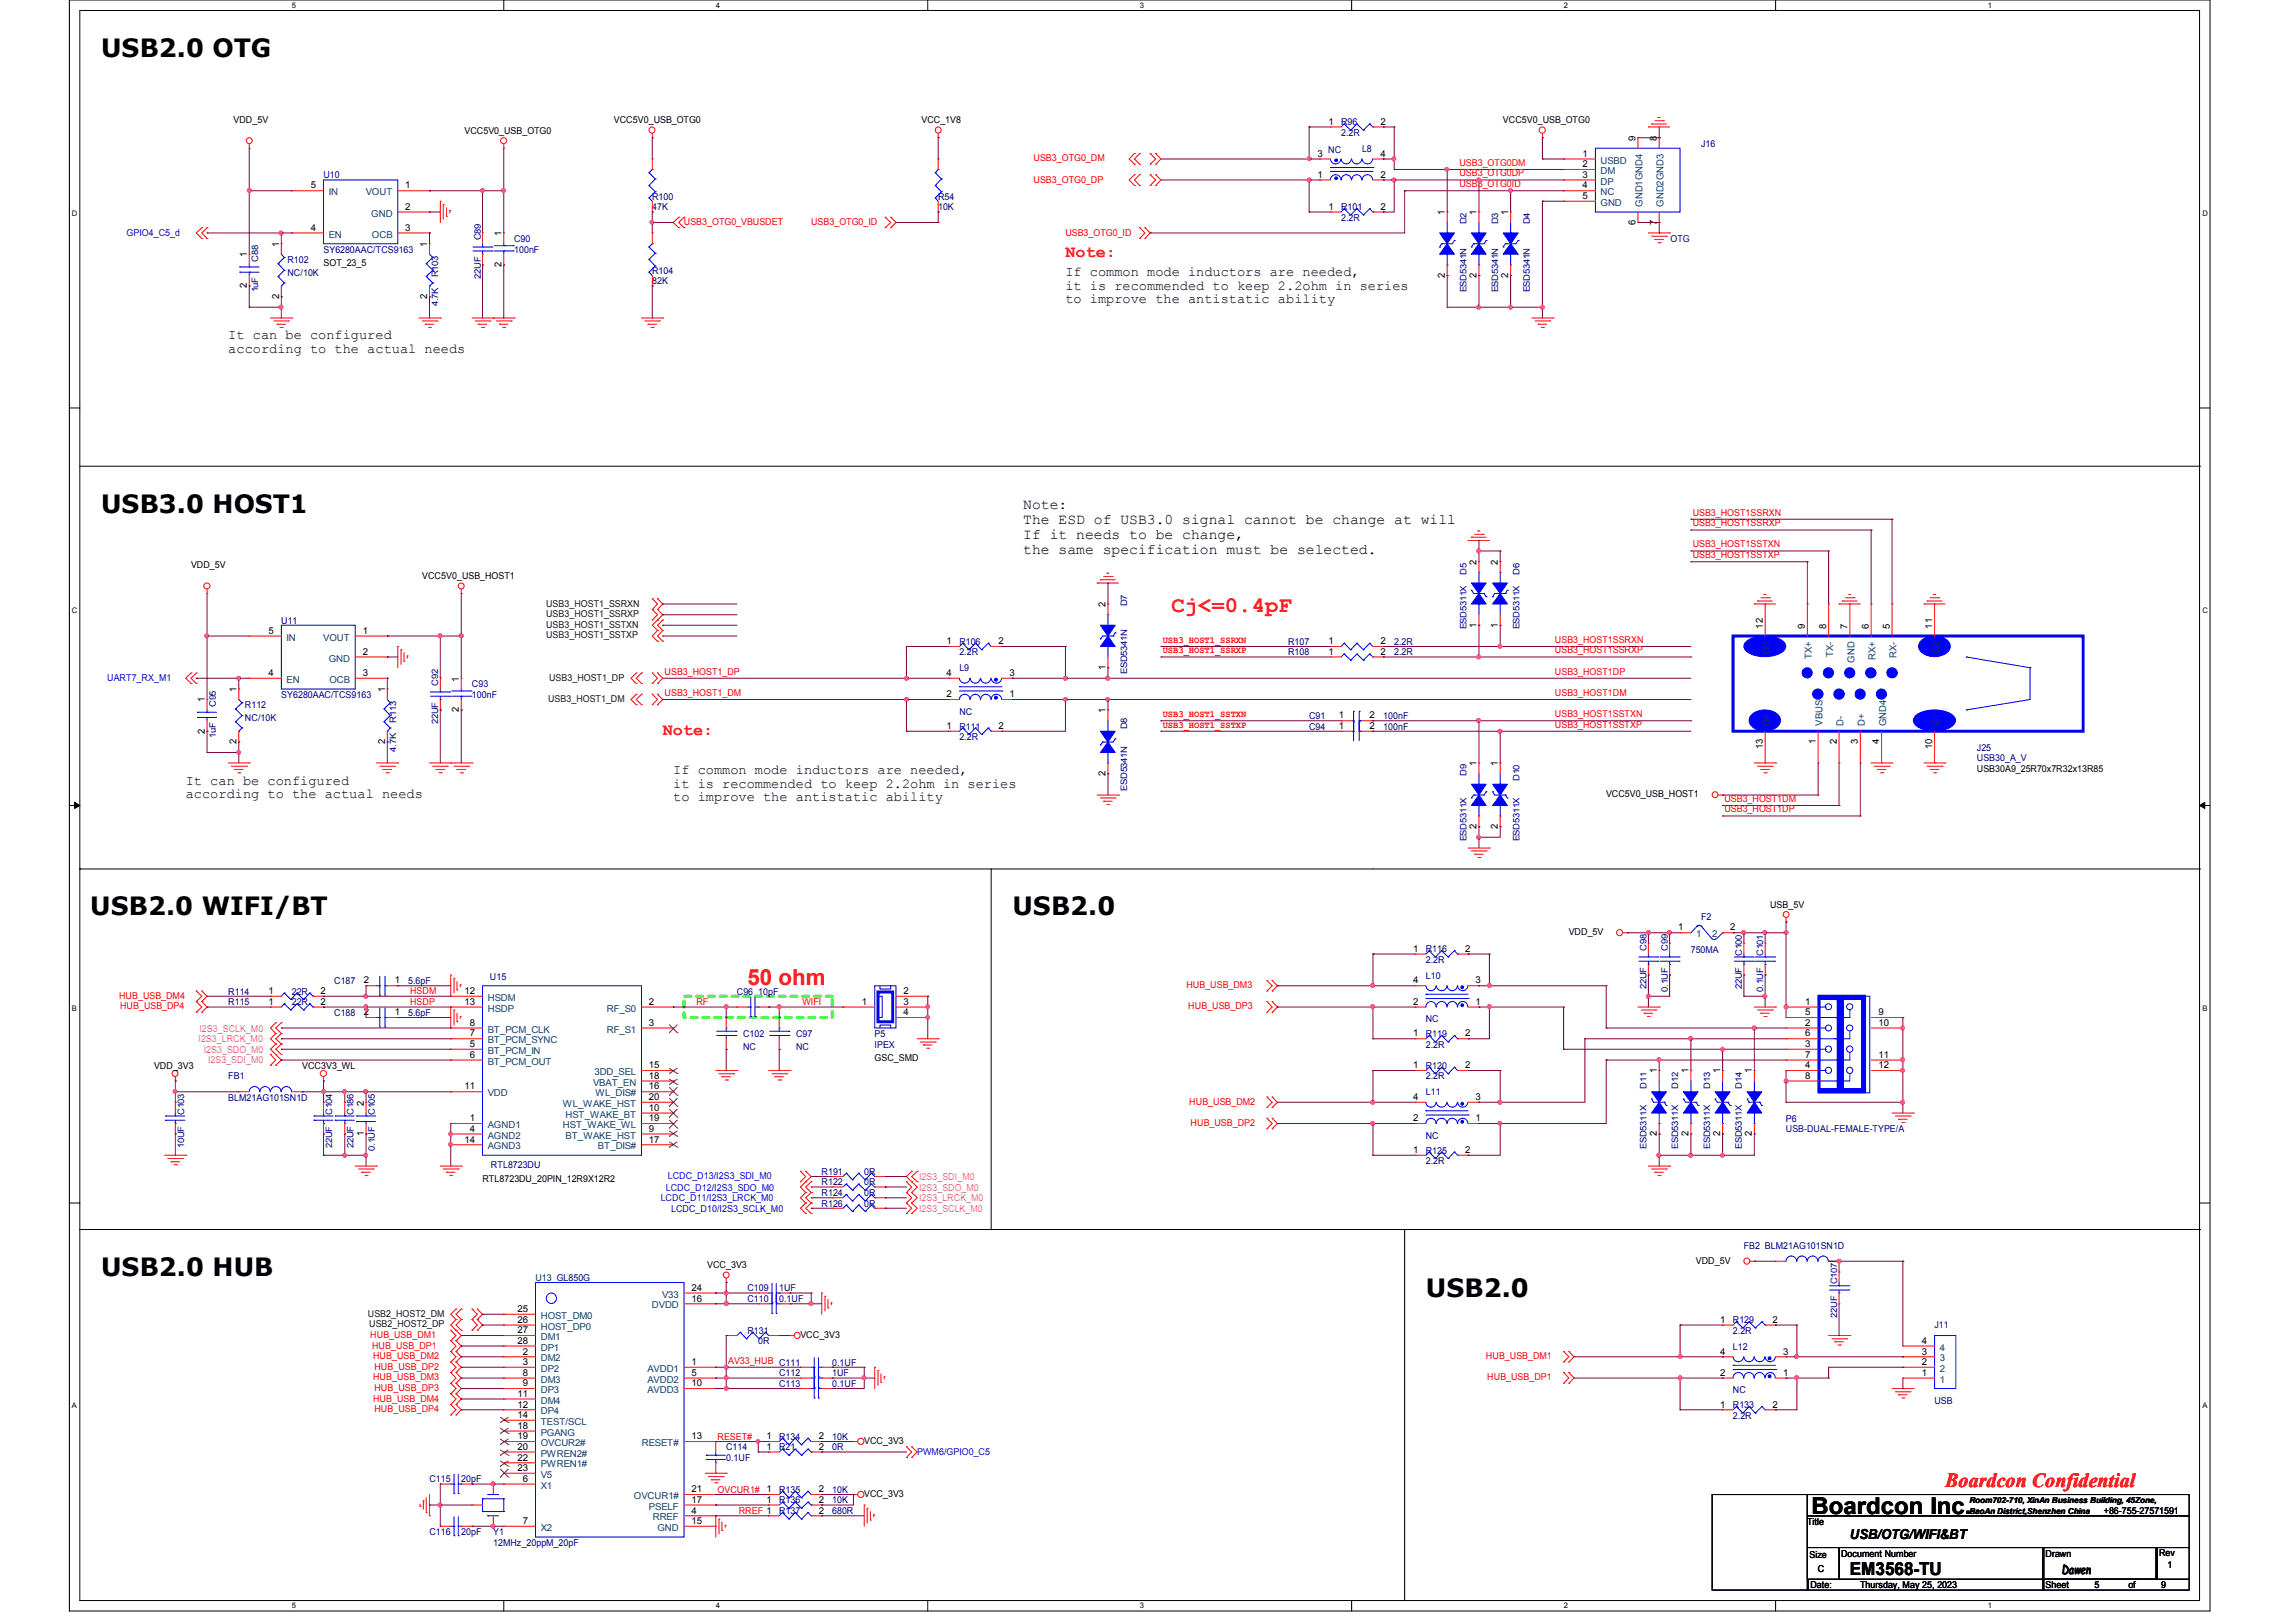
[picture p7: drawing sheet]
<svg xmlns="http://www.w3.org/2000/svg" width="297mm" height="210mm" viewBox="0 0 297 210" stroke-linecap="round" stroke-linejoin="round" font-family="sans-serif">
<defs><g id="words">
<g font-size="3.3">
<text x="13.1" y="7.4">USB2.0 OTG</text>
<text x="13.1" y="66.3">USB3.0 HOST1</text>
<text x="11.7" y="118.4">USB2.0 WIFI/BT</text>
<text x="131" y="118.4">USB2.0</text>
<text x="13.1" y="165.1">USB2.0 HUB</text>
<text x="184.5" y="167.9">USB2.0</text>
</g>
<text font-size="3" x="234.4" y="195.9">Boardcon Inc.</text>
<g font-size="2.9" fill="#f00">
<text x="151.6" y="79.2">Cj&lt;=0.4pF</text>
<text x="96.7" y="127.5">50 ohm</text>
</g>
<text font-size="2.6" fill="#f00" x="251.7" y="192.4">Boardcon Confidential</text>
<text font-size="2.3" x="239.4" y="203.8">EM3568-TU</text>
<g font-size="2.2" fill="#f00">
<text x="137.9" y="33.3">Note:</text>
<text x="85.8" y="95">Note:</text>
</g>
<g font-size="1.9">
<text x="132.4" y="65.9">Note:</text>
<text x="132.4" y="67.8">The ESD of USB3.0 signal cannot be change at will</text>
<text x="132.4" y="69.7">If it needs to be change,</text>
<text x="132.4" y="71.6">the same specification must be selected.</text>
</g>
<g font-size="1.8">
<text x="137.9" y="35.7">If common mode inductors are needed,</text>
<text x="137.9" y="37.5">it is recommended to keep 2.2ohm in series</text>
<text x="137.9" y="39.2">to improve the antistatic ability</text>
<text x="29.5" y="43.9">It can be configured</text>
<text x="29.5" y="45.7">according to the actual needs</text>
<text x="24" y="101.5">It can be configured</text>
<text x="87.1" y="100.1">If common mode inductors are needed,</text>
<text x="87.1" y="101.9">it is recommended to keep 2.2ohm in series</text>
<text x="24" y="103.3">according to the actual needs</text>
<text x="87.1" y="103.7">to improve the antistatic ability</text>
<text x="239.4" y="199.1">USB/OTG/WIFI&amp;BT</text>
</g>
<text font-size="1.6" x="266.8" y="203.7">Dawen</text>
<g font-size="1.2">
<text x="30.2" y="16">VDD_5V</text>
<text x="60.1" y="17.3">VCC5V0_USB_OTG0</text>
<text x="79.5" y="16">VCC5V0_USB_OTG0</text>
<text x="119.2" y="16">VCC_1V8</text>
<text x="171.9" y="16.1">1</text>
<text x="178.6" y="16.1">2</text>
<text x="194.5" y="16">VCC5V0_USB_OTG0</text>
<text x="170.5" y="23">1</text>
<text x="170.5" y="20.3">3</text>
<text x="178.6" y="23">2</text>
<text x="178.6" y="20.3">4</text>
<text x="204.8" y="20.3">1</text>
<text x="204.8" y="21.6">2</text>
<text x="204.8" y="23">3</text>
<text x="211.7" y="18.2" transform="rotate(-90 211.7 18.2)">9</text>
<text x="214.4" y="18.2" transform="rotate(-90 214.4 18.2)">8</text>
<text x="40.2" y="29.8">4</text>
<text x="40.2" y="24.4">5</text>
<text x="52.4" y="29.8">3</text>
<text x="52.4" y="27.1">2</text>
<text x="52.4" y="24.4">1</text>
<text x="171.9" y="27.1">1</text>
<text x="178.6" y="27.1">2</text>
<text x="187" y="27.8" transform="rotate(-90 187 27.8)">1</text>
<text x="191.1" y="27.8" transform="rotate(-90 191.1 27.8)">1</text>
<text x="195.2" y="27.8" transform="rotate(-90 195.2 27.8)">1</text>
<text x="204.8" y="24.4">4</text>
<text x="204.8" y="25.7">5</text>
<text x="211.7" y="29.1" transform="rotate(-90 211.7 29.1)">6</text>
<text x="214.4" y="29.1" transform="rotate(-90 214.4 29.1)">7</text>
<text x="32" y="33.3" transform="rotate(-90 32 33.3)">1</text>
<text x="36.1" y="31.9" transform="rotate(-90 36.1 31.9)">1</text>
<text x="41.9" y="34.5">SOT_23_5</text>
<text x="55.3" y="31.9" transform="rotate(-90 55.3 31.9)">1</text>
<text x="64.9" y="34.5" transform="rotate(-90 64.9 34.5)">2</text>
<text x="64.9" y="30.6" transform="rotate(-90 64.9 30.6)">1</text>
<text x="187" y="35.9" transform="rotate(-90 187 35.9)">2</text>
<text x="191.1" y="35.9" transform="rotate(-90 191.1 35.9)">2</text>
<text x="195.2" y="35.9" transform="rotate(-90 195.2 35.9)">2</text>
<text x="32" y="37.3" transform="rotate(-90 32 37.3)">2</text>
<text x="36.1" y="38.7" transform="rotate(-90 36.1 38.7)">2</text>
<text x="55.3" y="38.7" transform="rotate(-90 55.3 38.7)">2</text>
<text x="24.7" y="73.5">VDD_5V</text>
<text x="54.6" y="74.9">VCC5V0_USB_HOST1</text>
<text x="191.1" y="73.1" transform="rotate(-90 191.1 73.1)">2</text>
<text x="193.8" y="73.1" transform="rotate(-90 193.8 73.1)">2</text>
<text x="34.8" y="82">5</text>
<text x="46.9" y="82">1</text>
<text x="122.5" y="83.4">1</text>
<text x="129.2" y="83.4">2</text>
<text x="143.1" y="78.6" transform="rotate(-90 143.1 78.6)">2</text>
<text x="171.9" y="83.4">1</text>
<text x="178.6" y="83.4">2</text>
<text x="191.1" y="81.2" transform="rotate(-90 191.1 81.2)">1</text>
<text x="193.8" y="81.2" transform="rotate(-90 193.8 81.2)">1</text>
<text x="228.1" y="81.3" transform="rotate(-90 228.1 81.3)">12</text>
<text x="233.6" y="81.3" transform="rotate(-90 233.6 81.3)">9</text>
<text x="236.3" y="81.3" transform="rotate(-90 236.3 81.3)">8</text>
<text x="239.1" y="81.3" transform="rotate(-90 239.1 81.3)">7</text>
<text x="241.8" y="81.3" transform="rotate(-90 241.8 81.3)">6</text>
<text x="244.5" y="81.3" transform="rotate(-90 244.5 81.3)">5</text>
<text x="250.1" y="81.3" transform="rotate(-90 250.1 81.3)">11</text>
<text x="30.6" y="89.5" transform="rotate(-90 30.6 89.5)">1</text>
<text x="34.8" y="87.5">4</text>
<text x="46.9" y="87.5">3</text>
<text x="46.9" y="84.7">2</text>
<text x="49.8" y="89.5" transform="rotate(-90 49.8 89.5)">1</text>
<text x="59.4" y="88.2" transform="rotate(-90 59.4 88.2)">1</text>
<text x="122.5" y="87.5">4</text>
<text x="130.6" y="87.5">3</text>
<text x="143.1" y="86.7" transform="rotate(-90 143.1 86.7)">1</text>
<text x="171.9" y="84.7">1</text>
<text x="178.6" y="84.7">2</text>
<text x="26.5" y="94.9" transform="rotate(-90 26.5 94.9)">2</text>
<text x="26.5" y="90.9" transform="rotate(-90 26.5 90.9)">1</text>
<text x="59.4" y="92.2" transform="rotate(-90 59.4 92.2)">2</text>
<text x="122.5" y="90.2">2</text>
<text x="122.5" y="94.3">1</text>
<text x="129.2" y="94.3">2</text>
<text x="130.6" y="90.2">1</text>
<text x="143.1" y="92.3" transform="rotate(-90 143.1 92.3)">1</text>
<text x="173.3" y="93">1</text>
<text x="173.3" y="94.3">1</text>
<text x="177.2" y="93">2</text>
<text x="177.2" y="94.3">2</text>
<text x="30.6" y="96.3" transform="rotate(-90 30.6 96.3)">2</text>
<text x="49.8" y="96.3" transform="rotate(-90 49.8 96.3)">2</text>
<text x="143.1" y="100.4" transform="rotate(-90 143.1 100.4)">2</text>
<text x="191.1" y="99.1" transform="rotate(-90 191.1 99.1)">1</text>
<text x="193.8" y="99.1" transform="rotate(-90 193.8 99.1)">1</text>
<text x="228.1" y="96.9" transform="rotate(-90 228.1 96.9)">13</text>
<text x="235" y="96.3" transform="rotate(-90 235 96.3)">1</text>
<text x="237.7" y="96.3" transform="rotate(-90 237.7 96.3)">2</text>
<text x="240.4" y="96.3" transform="rotate(-90 240.4 96.3)">3</text>
<text x="243.2" y="96.3" transform="rotate(-90 243.2 96.3)">4</text>
<text x="250.1" y="96.9" transform="rotate(-90 250.1 96.9)">10</text>
<text x="255.8" y="99.9">USB30A9_25R70x7R32x13R85</text>
<text x="191.1" y="107.2" transform="rotate(-90 191.1 107.2)">2</text>
<text x="193.8" y="107.2" transform="rotate(-90 193.8 107.2)">2</text>
<text x="207.8" y="103.2">VCC5V0_USB_HOST1</text>
<text x="229.1" y="117.4">USB_5V</text>
<text x="182.9" y="123.1">1</text>
<text x="189.6" y="123.1">2</text>
<text x="203" y="121">VDD_5V</text>
<text x="217.2" y="120.4">1</text>
<text x="223.9" y="120.4">2</text>
<text x="34.8" y="130">1</text>
<text x="34.8" y="128.6">1</text>
<text x="41.5" y="130">2</text>
<text x="41.5" y="128.6">2</text>
<text x="47.1" y="127.3">2</text>
<text x="47.1" y="131.4">2</text>
<text x="51.1" y="127.3">1</text>
<text x="51.1" y="131.4">1</text>
<text x="60.1" y="128.6">12</text>
<text x="60.1" y="130">13</text>
<text x="84" y="130">2</text>
<text x="111.5" y="130">1</text>
<text x="116.9" y="128.6">2</text>
<text x="116.9" y="130">3</text>
<text x="116.9" y="131.4">4</text>
<text x="182.9" y="130">2</text>
<text x="182.9" y="127.3">4</text>
<text x="191" y="130">1</text>
<text x="191" y="127.3">3</text>
<text x="233.6" y="130">1</text>
<text x="233.6" y="131.4">5</text>
<text x="243.1" y="131.4">9</text>
<text x="60.8" y="135.5">5</text>
<text x="60.8" y="136.9">6</text>
<text x="60.8" y="134.1">7</text>
<text x="60.8" y="132.7">8</text>
<text x="84" y="132.7">3</text>
<text x="113.2" y="137.3">GSC_SMD</text>
<text x="182.9" y="134.1">1</text>
<text x="189.6" y="134.1">2</text>
<text x="233.6" y="132.7">2</text>
<text x="233.6" y="135.5">3</text>
<text x="233.6" y="134.1">6</text>
<text x="233.6" y="136.9">7</text>
<text x="243.1" y="132.7">10</text>
<text x="243.1" y="136.9">11</text>
<text x="19.9" y="138.3">VDD_3V3</text>
<text x="39.1" y="138.3">VCC3V3_WL</text>
<text x="47.1" y="143" transform="rotate(-90 47.1 143)">2</text>
<text x="60.1" y="141">11</text>
<text x="84" y="143.7">10</text>
<text x="84" y="138.2">15</text>
<text x="84" y="141">16</text>
<text x="84" y="139.6">18</text>
<text x="84" y="142.3">20</text>
<text x="182.9" y="138.2">1</text>
<text x="182.9" y="142.3">4</text>
<text x="189.6" y="138.2">2</text>
<text x="191" y="142.3">3</text>
<text x="214.4" y="138.9" transform="rotate(-90 214.4 138.9)">1</text>
<text x="218.5" y="138.9" transform="rotate(-90 218.5 138.9)">1</text>
<text x="222.6" y="138.9" transform="rotate(-90 222.6 138.9)">1</text>
<text x="226.7" y="138.9" transform="rotate(-90 226.7 138.9)">1</text>
<text x="233.6" y="138.2">4</text>
<text x="233.6" y="139.6">8</text>
<text x="243.1" y="138.2">12</text>
<text x="47.1" y="147" transform="rotate(-90 47.1 147)">1</text>
<text x="60.1" y="147.8">14</text>
<text x="60.8" y="145.1">1</text>
<text x="60.8" y="146.4">4</text>
<text x="84" y="146.4">9</text>
<text x="84" y="147.8">17</text>
<text x="84" y="145.1">19</text>
<text x="182.9" y="149.2">1</text>
<text x="182.9" y="145.1">2</text>
<text x="189.6" y="149.2">2</text>
<text x="191" y="145.1">1</text>
<text x="214.4" y="147" transform="rotate(-90 214.4 147)">2</text>
<text x="218.5" y="147" transform="rotate(-90 218.5 147)">2</text>
<text x="222.6" y="147" transform="rotate(-90 222.6 147)">2</text>
<text x="226.7" y="147" transform="rotate(-90 226.7 147)">2</text>
<text x="62.4" y="153">RTL8723DU_20PIN_12R9X12R2</text>
<text x="89.5" y="167">24</text>
<text x="91.5" y="164.1">VCC_3V3</text>
<text x="219.5" y="163.5">VDD_5V</text>
<text x="67" y="173.9">28</text>
<text x="67" y="172.5">27</text>
<text x="67" y="171.2">26</text>
<text x="67" y="169.8">25</text>
<text x="89.5" y="168.4">16</text>
<text x="103.6" y="173.1">VCC_3V3</text>
<text x="222.6" y="171.2">1</text>
<text x="229.4" y="171.2">2</text>
<text x="248.7" y="173.9">4</text>
<text x="67.6" y="175.3">2</text>
<text x="67.6" y="176.6">3</text>
<text x="67.6" y="178">8</text>
<text x="67.6" y="179.4">9</text>
<text x="89.5" y="178">5</text>
<text x="89.5" y="179.4">10</text>
<text x="89.5" y="176.6">1</text>
<text x="222.6" y="178">2</text>
<text x="222.6" y="175.3">4</text>
<text x="230.7" y="178">1</text>
<text x="230.7" y="175.3">3</text>
<text x="248.7" y="178">1</text>
<text x="248.7" y="176.6">2</text>
<text x="248.7" y="175.3">3</text>
<text x="67" y="180.7">11</text>
<text x="67" y="182.1">12</text>
<text x="67" y="183.5">14</text>
<text x="67" y="184.9">18</text>
<text x="222.6" y="182.1">1</text>
<text x="229.4" y="182.1">2</text>
<text x="67" y="187.6">20</text>
<text x="67" y="186.2">19</text>
<text x="67" y="190.3">23</text>
<text x="67" y="189">22</text>
<text x="67.6" y="191.7">6</text>
<text x="89.5" y="186.2">13</text>
<text x="99.2" y="186.2">1</text>
<text x="99.2" y="187.6">1</text>
<text x="106" y="186.2">2</text>
<text x="106" y="187.6">2</text>
<text x="111.8" y="186.9">VCC_3V3</text>
<text x="67.6" y="197.2">7</text>
<text x="89.5" y="195.8">4</text>
<text x="89.5" y="193.1">21</text>
<text x="89.5" y="197.2">15</text>
<text x="89.5" y="194.4">17</text>
<text x="99.2" y="194.4">1</text>
<text x="106" y="195.8">2</text>
<text x="106" y="194.4">2</text>
<text x="106" y="193.1">2</text>
<text x="111.8" y="193.7">VCC_3V3</text>
<text x="233.9" y="197.3">Title</text>
<text x="272.3" y="195.9">+86-755-27571591</text>
<text x="234.2" y="201.6">Size</text>
<text x="235.3" y="203.5">C</text>
<text x="238.3" y="201.5">Document Number</text>
<text x="264.7" y="201.5">Drawn</text>
<text x="279.4" y="201.4">Rev</text>
<text x="280.5" y="202.9">1</text>
<text x="234.3" y="205.5">Date:</text>
<text x="240.7" y="205.5">Thursday, May 25, 2023</text>
<text x="264.7" y="205.5">Sheet</text>
<text x="271" y="205.5">5</text>
<text x="275.4" y="205.5">of</text>
<text x="279.7" y="205.5">9</text>
</g>
<g font-size="1.2" fill="#000080">
<text x="173.6" y="16.2">R96</text>
<text x="173.6" y="17.6">2.2R</text>
<text x="41.9" y="23.1">U10</text>
<text x="171.9" y="19.8">NC</text>
<text x="176.3" y="19.6">L8</text>
<text x="220.2" y="19">J16</text>
<text x="84.4" y="25.8">R100</text>
<text x="84.4" y="27.2">47K</text>
<text x="121.4" y="25.8">R54</text>
<text x="121.4" y="27.2">10K</text>
<text x="173.6" y="27.2">R101</text>
<text x="173.6" y="28.6">2.2R</text>
<text x="189.8" y="29" transform="rotate(-90 189.8 29)">D2</text>
<text x="193.9" y="29" transform="rotate(-90 193.9 29)">D3</text>
<text x="198" y="29" transform="rotate(-90 198 29)">D4</text>
<text x="33.4" y="33.9" transform="rotate(-90 33.4 33.9)">C88</text>
<text x="37.2" y="34">R102</text>
<text x="37.2" y="35.7">NC/10K</text>
<text x="41.9" y="32.7">SY6280AAC/TCS9163</text>
<text x="56.7" y="35.9" transform="rotate(-90 56.7 35.9)">R103</text>
<text x="62.2" y="31.1" transform="rotate(-90 62.2 31.1)">C89</text>
<text x="66.5" y="31.3">C90</text>
<text x="66.5" y="32.7">100nF</text>
<text x="84.4" y="35.4">R104</text>
<text x="216.2" y="31.3">OTG</text>
<text x="33.4" y="37.8" transform="rotate(-90 33.4 37.8)">1uF</text>
<text x="56.7" y="39.6" transform="rotate(-90 56.7 39.6)">4.7K</text>
<text x="62.2" y="36.1" transform="rotate(-90 62.2 36.1)">22UF</text>
<text x="84.4" y="36.8">82K</text>
<text x="189.8" y="37.8" transform="rotate(-90 189.8 37.8)">ESD5341N</text>
<text x="193.9" y="37.8" transform="rotate(-90 193.9 37.8)">ESD5341N</text>
<text x="198" y="37.8" transform="rotate(-90 198 37.8)">ESD5341N</text>
<text x="189.8" y="74.3" transform="rotate(-90 189.8 74.3)">D5</text>
<text x="196.6" y="74.3" transform="rotate(-90 196.6 74.3)">D6</text>
<text x="36.4" y="80.7">U11</text>
<text x="124.2" y="83.4">R106</text>
<text x="145.9" y="78.4" transform="rotate(-90 145.9 78.4)">D7</text>
<text x="166.7" y="83.4">R107</text>
<text x="180.4" y="83.4">2.2R</text>
<text x="189.8" y="81.4" transform="rotate(-90 189.8 81.4)">ESD5311X</text>
<text x="196.6" y="81.4" transform="rotate(-90 196.6 81.4)">ESD5311X</text>
<text x="56.7" y="88.7" transform="rotate(-90 56.7 88.7)">C92</text>
<text x="61.1" y="88.9">C93</text>
<text x="124.2" y="86.9">L9</text>
<text x="124.2" y="84.8">2.2R</text>
<text x="145.9" y="87.2" transform="rotate(-90 145.9 87.2)">ESD5341N</text>
<text x="166.7" y="84.8">R108</text>
<text x="180.4" y="84.8">2.2R</text>
<text x="27.9" y="95.5" transform="rotate(-90 27.9 95.5)">1uF</text>
<text x="27.9" y="91.5" transform="rotate(-90 27.9 91.5)">C95</text>
<text x="31.7" y="91.7">R112</text>
<text x="31.7" y="93.3">NC/10K</text>
<text x="36.4" y="90.3">SY6280AAC/TCS9163</text>
<text x="51.3" y="93.5" transform="rotate(-90 51.3 93.5)">R113</text>
<text x="56.7" y="93.7" transform="rotate(-90 56.7 93.7)">22UF</text>
<text x="61.1" y="90.3">100nF</text>
<text x="124.2" y="92.5">NC</text>
<text x="124.2" y="94.4">R111</text>
<text x="124.2" y="95.8">2.2R</text>
<text x="145.9" y="94.4" transform="rotate(-90 145.9 94.4)">D8</text>
<text x="169.4" y="93">C91</text>
<text x="169.4" y="94.4">C94</text>
<text x="179" y="93">100nF</text>
<text x="179" y="94.4">100nF</text>
<text x="51.3" y="97.2" transform="rotate(-90 51.3 97.2)">4.7K</text>
<text x="189.8" y="100.4" transform="rotate(-90 189.8 100.4)">D9</text>
<text x="196.6" y="101" transform="rotate(-90 196.6 101)">D10</text>
<text x="255.8" y="97.2">J25</text>
<text x="255.8" y="98.5">USB30_A_V</text>
<text x="145.9" y="102.3" transform="rotate(-90 145.9 102.3)">ESD5341N</text>
<text x="189.8" y="108.9" transform="rotate(-90 189.8 108.9)">ESD5311X</text>
<text x="196.6" y="108.9" transform="rotate(-90 196.6 108.9)">ESD5311X</text>
<text x="220.2" y="119.1">F2</text>
<text x="184.5" y="123.2">R116</text>
<text x="184.5" y="124.6">2.2R</text>
<text x="213.1" y="123" transform="rotate(-90 213.1 123)">C98</text>
<text x="215.8" y="123" transform="rotate(-90 215.8 123)">C99</text>
<text x="218.8" y="123.3">750MA</text>
<text x="225.4" y="123.7" transform="rotate(-90 225.4 123.7)">C100</text>
<text x="228.2" y="123.7" transform="rotate(-90 228.2 123.7)">C101</text>
<text x="29.5" y="130">R115</text>
<text x="29.5" y="128.7">R114</text>
<text x="37.8" y="130">22R</text>
<text x="37.8" y="128.7">22R</text>
<text x="43.3" y="127.3">C187</text>
<text x="43.3" y="131.4">C188</text>
<text x="52.8" y="127.3">5.6pF</text>
<text x="52.8" y="131.4">5.6pF</text>
<text x="63.4" y="126.7">U15</text>
<text x="95.4" y="128.7">C96</text>
<text x="98.1" y="128.7">10pF</text>
<text x="184.5" y="126.6">L10</text>
<text x="213.1" y="128" transform="rotate(-90 213.1 128)">22UF</text>
<text x="215.8" y="128.4" transform="rotate(-90 215.8 128.4)">0.1UF</text>
<text x="225.4" y="128" transform="rotate(-90 225.4 128)">22UF</text>
<text x="228.2" y="128.4" transform="rotate(-90 228.2 128.4)">0.1UF</text>
<text x="96.2" y="134.2">C102</text>
<text x="96.2" y="135.8">NC</text>
<text x="103" y="134.2">C97</text>
<text x="103" y="135.8">NC</text>
<text x="113.2" y="134.2">P5</text>
<text x="113.2" y="135.6">IPEX</text>
<text x="184.5" y="132.2">NC</text>
<text x="184.5" y="134.2">R119</text>
<text x="184.5" y="135.6">2.2R</text>
<text x="29.5" y="139.7">FB1</text>
<text x="29.5" y="142.4">BLM21AG101SN1D</text>
<text x="184.5" y="138.3">R120</text>
<text x="184.5" y="139.7">2.2R</text>
<text x="184.5" y="141.7">L11</text>
<text x="213.1" y="140.8" transform="rotate(-90 213.1 140.8)">D11</text>
<text x="217.2" y="140.8" transform="rotate(-90 217.2 140.8)">D12</text>
<text x="221.3" y="140.8" transform="rotate(-90 221.3 140.8)">D13</text>
<text x="225.4" y="140.8" transform="rotate(-90 225.4 140.8)">D14</text>
<text x="23.8" y="148.5" transform="rotate(-90 23.8 148.5)">10UF</text>
<text x="23.8" y="144.3" transform="rotate(-90 23.8 144.3)">C103</text>
<text x="43" y="148.5" transform="rotate(-90 43 148.5)">22UF</text>
<text x="43" y="144.3" transform="rotate(-90 43 144.3)">C104</text>
<text x="45.8" y="148.5" transform="rotate(-90 45.8 148.5)">22UF</text>
<text x="45.8" y="144.3" transform="rotate(-90 45.8 144.3)">C186</text>
<text x="48.5" y="148.9" transform="rotate(-90 48.5 148.9)">0.1UF</text>
<text x="48.5" y="144.3" transform="rotate(-90 48.5 144.3)">C105</text>
<text x="184.5" y="149.3">R125</text>
<text x="184.5" y="147.3">NC</text>
<text x="213.1" y="148.7" transform="rotate(-90 213.1 148.7)">ESD5311X</text>
<text x="217.2" y="148.7" transform="rotate(-90 217.2 148.7)">ESD5311X</text>
<text x="221.3" y="148.7" transform="rotate(-90 221.3 148.7)">ESD5311X</text>
<text x="225.4" y="148.7" transform="rotate(-90 225.4 148.7)">ESD5311X</text>
<text x="231.1" y="145.2">P6</text>
<text x="231.1" y="146.5">USB-DUAL-FEMALE-TYPE/A</text>
<text x="63.5" y="151.2">RTL8723DU</text>
<text x="106.3" y="152">R191</text>
<text x="106.3" y="153.4">R122</text>
<text x="106.3" y="154.7">R124</text>
<text x="111.8" y="152">0R</text>
<text x="111.8" y="153.4">0R</text>
<text x="111.8" y="154.7">0R</text>
<text x="184.5" y="150.6">2.2R</text>
<text x="106.3" y="156.1">R126</text>
<text x="111.8" y="156.1">0R</text>
<text x="225.7" y="161.6">FB2 BLM21AG101SN1D</text>
<text x="96.7" y="167.1">C109</text>
<text x="100.8" y="167.1">1UF</text>
<text x="237.8" y="166.2" transform="rotate(-90 237.8 166.2)">C107</text>
<text x="96.7" y="172.6">R131</text>
<text x="96.7" y="168.4">C110</text>
<text x="98.1" y="173.9">0R</text>
<text x="100.8" y="168.4">0.1UF</text>
<text x="224.3" y="171.2">R129</text>
<text x="224.3" y="172.6">2.2R</text>
<text x="237.8" y="170.5" transform="rotate(-90 237.8 170.5)">22UF</text>
<text x="250.3" y="171.9">J11</text>
<text x="100.8" y="178.1">C112</text>
<text x="100.8" y="179.5">C113</text>
<text x="107.7" y="178.1">1UF</text>
<text x="107.7" y="179.5">0.1UF</text>
<text x="107.7" y="176.7">0.1UF</text>
<text x="224.3" y="174.6">L12</text>
<text x="224.3" y="180.3">NC</text>
<text x="224.3" y="182.2">R133</text>
<text x="224.3" y="183.6">2.2R</text>
<text x="250.3" y="181.6">USB</text>
<text x="55.6" y="191.8">C115</text>
<text x="59.7" y="191.8">20pF</text>
<text x="94" y="187.7">C114</text>
<text x="94" y="189">0.1UF</text>
<text x="100.8" y="186.3">R134</text>
<text x="100.8" y="187.7">R21</text>
<text x="107.7" y="186.3">10K</text>
<text x="107.7" y="187.7">0R</text>
<text x="100.8" y="195.9">R137</text>
<text x="100.8" y="194.5">R136</text>
<text x="100.8" y="193.2">R135</text>
<text x="107.7" y="195.9">680R</text>
<text x="107.7" y="194.5">10K</text>
<text x="107.7" y="193.2">10K</text>
<text x="55.6" y="198.6">C116</text>
<text x="59.7" y="198.6">20pF</text>
<text x="63.8" y="198.6">Y1</text>
<text x="63.8" y="200">12MHz_20ppM_20pF</text>
</g>
<g font-size="1.2" fill="#f00">
<text x="133.8" y="20.9">USB3_OTG0_DM</text>
<text x="133.8" y="23.6">USB3_OTG0_DP</text>
<text x="188.9" y="21.5">USB3_OTG0DM</text>
<text x="188.9" y="22.8">USB3_OTG0DP</text>
<text x="88.5" y="29.1">USB3_OTG0_VBUSDET</text>
<text x="105" y="29.1">USB3_OTG0_ID</text>
<text x="188.9" y="24.2">USB3_OTG0ID</text>
<text x="137.9" y="30.5">USB3_OTG0_ID</text>
<text x="219.1" y="70.8">USB3_HOST1SSTXN</text>
<text x="219.1" y="68.1">USB3_HOST1SSRXP</text>
<text x="219.1" y="66.7">USB3_HOST1SSRXN</text>
<text x="219.1" y="72.2">USB3_HOST1SSTXP</text>
<text x="150.5" y="83.2">USB3_HOST1_SSRXN</text>
<text x="201.2" y="83.2">USB3_HOST1SSRXN</text>
<text x="86" y="87.3">USB3_HOST1_DP</text>
<text x="150.5" y="84.5">USB3_HOST1_SSRXP</text>
<text x="201.2" y="84.5">USB3_HOST1SSRXP</text>
<text x="201.2" y="87.3">USB3_HOST1DP</text>
<text x="86" y="90">USB3_HOST1_DM</text>
<text x="150.5" y="92.8">USB3_HOST1_SSTXN</text>
<text x="150.5" y="94.1">USB3_HOST1_SSTXP</text>
<text x="201.2" y="90">USB3_HOST1DM</text>
<text x="201.2" y="92.8">USB3_HOST1SSTXN</text>
<text x="201.2" y="94.1">USB3_HOST1SSTXP</text>
<text x="223.2" y="103.8">USB3_HOST1DM</text>
<text x="223.2" y="105.1">USB3_HOST1DP</text>
<text x="15.4" y="129.2">HUB_USB_DM4</text>
<text x="15.5" y="130.6">HUB_USB_DP4</text>
<text x="53.1" y="128.7">HSDM</text>
<text x="53.1" y="130">HSDP</text>
<text x="90.1" y="130">RF</text>
<text x="103.8" y="130">WIFI</text>
<text x="153.5" y="127.8">HUB_USB_DM3</text>
<text x="153.8" y="130.6">HUB_USB_DP3</text>
<text x="153.9" y="143">HUB_USB_DM2</text>
<text x="154.1" y="145.7">HUB_USB_DP2</text>
<text x="47.9" y="173.1">HUB_USB_DM1</text>
<text x="48.2" y="174.5">HUB_USB_DP1</text>
<text x="48.3" y="175.9">HUB_USB_DM2</text>
<text x="48.3" y="178.6">HUB_USB_DM3</text>
<text x="48.5" y="177.2">HUB_USB_DP2</text>
<text x="94.2" y="176.4">AV33_HUB C111</text>
<text x="192.3" y="175.9">HUB_USB_DM1</text>
<text x="192.5" y="178.6">HUB_USB_DP1</text>
<text x="48.3" y="181.4">HUB_USB_DM4</text>
<text x="48.5" y="180">HUB_USB_DP3</text>
<text x="48.5" y="182.7">HUB_USB_DP4</text>
<text x="92.9" y="186.3">RESET#</text>
<text x="92.9" y="193.1">OVCUR1# 1</text>
<text x="95.6" y="195.9">RREF 1</text>
</g>
<g font-size="1.2" fill="#004080">
<text x="207.1" y="21.2">USBD</text>
<text x="207.1" y="22.5">DM</text>
<text x="207.1" y="23.9">DP</text>
<text x="42.5" y="25.3">IN</text>
<text x="47.3" y="25.3">VOUT</text>
<text x="48" y="28">GND</text>
<text x="207.1" y="25.3">NC</text>
<text x="207.1" y="26.6">GND</text>
<text x="212.5" y="26.8" transform="rotate(-90 212.5 26.8)">GND1GND4</text>
<text x="215.3" y="26.8" transform="rotate(-90 215.3 26.8)">GND2GND3</text>
<text x="42.5" y="30.7">EN</text>
<text x="48.1" y="30.7">OCB</text>
<text x="37.1" y="82.9">IN</text>
<text x="41.8" y="82.9">VOUT</text>
<text x="37.1" y="88.3">EN</text>
<text x="42.5" y="85.6">GND</text>
<text x="42.6" y="88.3">OCB</text>
<text x="229" y="84.6" transform="rotate(-90 229 84.6)">G3</text>
<text x="234.5" y="85.3" transform="rotate(-90 234.5 85.3)">TX+</text>
<text x="237.2" y="85" transform="rotate(-90 237.2 85)">TX-</text>
<text x="240" y="85.7" transform="rotate(-90 240 85.7)">GND</text>
<text x="242.7" y="85.4" transform="rotate(-90 242.7 85.4)">RX+</text>
<text x="245.4" y="85.1" transform="rotate(-90 245.4 85.1)">RX-</text>
<text x="250.9" y="84.6" transform="rotate(-90 250.9 84.6)">G2</text>
<text x="229" y="93.9" transform="rotate(-90 229 93.9)">G4</text>
<text x="235.9" y="93.9" transform="rotate(-90 235.9 93.9)">VBUS</text>
<text x="238.6" y="93.9" transform="rotate(-90 238.6 93.9)">D-</text>
<text x="241.3" y="93.9" transform="rotate(-90 241.3 93.9)">D+</text>
<text x="244.1" y="93.9" transform="rotate(-90 244.1 93.9)">GND4</text>
<text x="250.9" y="93.9" transform="rotate(-90 250.9 93.9)">G1</text>
<text x="219.5" y="121.3">1</text>
<text x="221.6" y="121.3">2</text>
<text x="63.1" y="129.5">HSDM</text>
<text x="63.1" y="130.9">HSDP</text>
<text x="78.5" y="130.9">RF_S0</text>
<text x="63.1" y="136.4">BT_PCM_IN</text>
<text x="63.1" y="137.8">BT_PCM_OUT</text>
<text x="63.1" y="135">BT_PCM_SYNC</text>
<text x="63.1" y="133.6">BT_PCM_CLK</text>
<text x="78.5" y="133.6">RF_S1</text>
<text x="63.1" y="141.9">VDD</text>
<text x="72.9" y="143.2">WL_WAKE_HST</text>
<text x="76.7" y="140.5">VBAT_EN</text>
<text x="76.9" y="139.1">3DD_SEL</text>
<text x="77" y="141.9">WL_DIS#</text>
<text x="63.1" y="146">AGND1</text>
<text x="63.1" y="147.3">AGND2</text>
<text x="63.1" y="148.7">AGND3</text>
<text x="72.9" y="146">HST_WAKE_WL</text>
<text x="73.2" y="147.3">BT_WAKE_HST</text>
<text x="73.2" y="144.6">HST_WAKE_BT</text>
<text x="77.4" y="148.7">BT_DIS#</text>
<text x="85.7" y="167.9">V33</text>
<text x="70" y="173.4">DM1</text>
<text x="70" y="172">HOST_DP0</text>
<text x="70" y="170.6">HOST_DM0</text>
<text x="84.4" y="169.3">DVDD</text>
<text x="70" y="176.1">DM2</text>
<text x="70" y="177.5">DP2</text>
<text x="70" y="178.9">DM3</text>
<text x="70" y="174.8">DP1</text>
<text x="83.8" y="178.9">AVDD2</text>
<text x="83.8" y="177.5">AVDD1</text>
<text x="251" y="178.9">1</text>
<text x="251" y="177.5">2</text>
<text x="251" y="176.1">3</text>
<text x="251" y="174.8">4</text>
<text x="70" y="180.3">DP3</text>
<text x="70" y="181.6">DM4</text>
<text x="70" y="183">DP4</text>
<text x="70" y="184.4">TEST/SCL</text>
<text x="70" y="185.8">PGANG</text>
<text x="83.8" y="180.3">AVDD3</text>
<text x="70" y="188.5">PWREN2#</text>
<text x="70" y="187.1">OVCUR2#</text>
<text x="70" y="191.2">V5</text>
<text x="70" y="189.9">PWREN1#</text>
<text x="83.1" y="187.1">RESET#</text>
<text x="70" y="192.6">X1</text>
<text x="82" y="194">OVCUR1#</text>
<text x="84" y="195.3">PSELF</text>
<text x="84.5" y="196.7">RREF</text>
<text x="70" y="198.1">X2</text>
<text x="85.1" y="198.1">GND</text>
</g>
<g font-size="1.2" fill="#00f">
<text x="16.4" y="30.5">GPIO4_C5_d</text>
<text x="13.9" y="88.1">UART7_RX_M1</text>
<text x="85.5" y="155.4">LCDC_D11/I2S3_LRCK_M0</text>
<text x="86.2" y="154.1">LCDC_D12/I2S3_SDO_M0</text>
<text x="86.4" y="152.6">LCDC_D13/I2S3_SDI_M0</text>
<text x="86.9" y="156.8">LCDC_D10/I2S3_SCLK_M0</text>
<text x="118.7" y="188.2">PWM6/GPIO0_C5</text>
</g>
<g font-size="1.2" fill="#004000">
<text x="70.7" y="81.2">USB3_HOST1_SSTXN</text>
<text x="70.7" y="82.6">USB3_HOST1_SSTXP</text>
<text x="70.7" y="78.5">USB3_HOST1_SSRXN</text>
<text x="70.7" y="79.8">USB3_HOST1_SSRXP</text>
<text x="71.1" y="88.1">USB3_HOST1_DP</text>
<text x="70.9" y="90.8">USB3_HOST1_DM</text>
<text x="47.6" y="170.4">USB2_HOST2_DM</text>
<text x="47.8" y="171.7">USB2_HOST2_DP</text>
</g>
<g font-size="1.2" fill="#f0f">
<text x="25.7" y="134.9">I2S3_LRCK_M0</text>
<text x="25.8" y="133.5">I2S3_SCLK_M0</text>
<text x="26.4" y="136.2">I2S3_SDO_M0</text>
<text x="26.9" y="137.6">I2S3_SDI_M0</text>
<text x="118.9" y="152.7">I2S3_SDI_M0</text>
<text x="118.9" y="154.1">I2S3_SDO_M0</text>
<text x="118.9" y="155.4">I2S3_LRCK_M0</text>
<text x="118.9" y="156.8">I2S3_SCLK_M0</text>
</g>
<text font-size="1.2" fill="#004040" x="69.3" y="165.7">U13 GL850G</text>
<g font-size="1.1">
<text x="254.9" y="195.9">BaoAn District,Shenzhen China</text>
<text x="254.9" y="194.5">Room702-710, XinAn Business Building, 45Zone,</text>
</g>
<g font-size="1">
<text x="37.8" y="1">5</text>
<text x="92.6" y="1">4</text>
<text x="147.5" y="1">3</text>
<text x="202.4" y="1">2</text>
<text x="257.2" y="1">1</text>
<text x="9.3" y="27.9">D</text>
<text x="285" y="27.9">D</text>
<text x="9.3" y="79.4">C</text>
<text x="285" y="79.4">C</text>
<text x="9.3" y="130.8">B</text>
<text x="285" y="130.8">B</text>
<text x="9.3" y="182.2">A</text>
<text x="285" y="182.2">A</text>
<text x="37.8" y="208.1">5</text>
<text x="92.6" y="208.1">4</text>
<text x="147.5" y="208.1">3</text>
<text x="202.4" y="208.1">2</text>
<text x="257.2" y="208.1">1</text>
</g>
</g></defs>
<path d="M9 0h277v208.4h-277zM10.3 1.4h274.3v205.7h-274.3z" fill="none" stroke="#000" stroke-width=".13"/>
<g fill="#fff">
<path d="M37.8 .1h.5v1.1h-.5z"/>
<path d="M37.8 207.2h.5v1.1h-.5z"/>
</g>
<path d="M65.2 0v1.4M65.2 207.1v1.3" fill="none" stroke="#000" stroke-width=".13"/>
<g fill="#fff">
<path d="M92.6 .1h.6v1.1h-.6z"/>
<path d="M92.6 207.2h.6v1.1h-.6z"/>
</g>
<path d="M120.1 0v1.4M120.1 207.1v1.3" fill="none" stroke="#000" stroke-width=".13"/>
<g fill="#fff">
<path d="M147.5 .1h.5v1.1h-.5z"/>
<path d="M147.5 207.2h.5v1.1h-.5z"/>
</g>
<path d="M174.9 0v1.4M174.9 207.1v1.3" fill="none" stroke="#000" stroke-width=".13"/>
<g fill="#fff">
<path d="M202.4 .1h.5v1.1h-.5z"/>
<path d="M202.4 207.2h.5v1.1h-.5z"/>
</g>
<path d="M229.8 0v1.4M229.8 207.1v1.3" fill="none" stroke="#000" stroke-width=".13"/>
<g fill="#fff">
<path d="M257.2 .1h.6v1.1h-.6z"/>
<path d="M257.2 207.2h.6v1.1h-.6z"/>
<path d="M9.3 27.1h.7v1.1h-.7z"/>
<path d="M285 27.1h.7v1.1h-.7z"/>
<path d="M9.3 78.5h.7v1.1h-.7z"/>
<path d="M285 78.5h.7v1.1h-.7z"/>
</g>
<path d="M9 52.8h1.3M284.6 52.8h1.4" fill="none" stroke="#000" stroke-width=".13"/>
<g fill="#fff">
<path d="M9.3 129.9h.6v1.1h-.6z"/>
<path d="M285 129.9h.6v1.1h-.6z"/>
</g>
<path d="M9 104.2h1.3M284.6 104.2h1.4" fill="none" stroke="#000" stroke-width=".13"/>
<path d="M9.7 103.8l.6 .4-.6 .4zM284.6 104.2l.7-.4v.8z" fill="#000" stroke="#000" stroke-width=".13"/>
<g fill="#fff">
<path d="M9.3 181.4h.6v1.1h-.6z"/>
<path d="M285 181.4h.6v1.1h-.6z"/>
</g>
<g fill="none" stroke="#000" stroke-width=".13">
<path d="M10.3 60.3h274.3M284.6 60.3h.1M10.3 112.4h.1M10.3 112.4h274.3M128.3 112.4v46.7M284.6 112.4h.1M9 155.7h1.3M10.3 159.1h274.3M128.3 159.1h.1M181.8 159.1v48M284.6 159.1h.1M284.6 155.7h1.4"/>
<path d="M221.6 193.4h12.3v12.3h-12.3zM233.9 193.4h49.4v2.7h-49.4zM233.9 196.1h49.4v4.1h-49.4zM181.8 207.1h.1M233.9 200.2h4.1v4.1h-4.1zM234 204.3h30.5v1.4h-30.5zM238 200.2h41.1v4.1h-41.1zM264.3 204.3h19v1.4h-19zM264.3 200.2h.1M264.3 200.2v4.1M264.5 200.2h14.5v4.1h-14.5zM279.1 200.2h4.2v4.1h-4.2z"/>
</g>
<path d="M88.5 128.9h19.2v2.8h-19.2z" fill="none" stroke="#0f0" stroke-width=".38" stroke-dasharray=".8 .8"/>
<g fill="none" stroke="#f00" stroke-width=".13">
<path d="M32.3 19.2h.1M32.3 18.6v.6M65.2 19.2h.1M65.2 18.6v.6M84.4 17.8h.1M84.4 17.3v.5M121.4 17.8h.1M121.4 17.3v.5M146.8 19.9h.1M146.8 19.9l-.7 .7 .7 .7M147.5 19.9h.1M147.5 19.9l-.7 .7 .7 .7"/>
<path d="M148.8 19.9h.1M148.8 19.9l.8 .7-.8 .7M149.6 19.9h.1M149.6 19.9l.6 .7-.6 .7M172.2 16.4h.1M172.2 16.4h1.4M177.7 16.4h1.3M179 16.4h.1M199.6 17.8h.1M199.6 17.3v.5M213.3 16.4h.1M213.3 16.4h2.8"/>
<path d="M213.7 16h.1M213.7 16h1.9M214.2 15.6h1.1M214.5 15.2h.1M214.5 15.2h.3M215.3 15.6h.1M26.1 30.9h.1M26.1 29.5h.1M26.1 29.5l-.7 .6 .7 .8M26.8 30.9h.1M26.8 29.5h.1M26.8 29.5l-.7 .6 .7 .8"/>
<path d="M36.4 31.5h.1M36.4 38.4h.1M36.4 31.5v1.4M36.4 37v1.4M55.6 31.5h.1M55.6 38.4h.1M55.6 31.5v1.4M55.6 37v1.4M57 26h.1M57 26v2.8M57.4 26.5h.1M57.4 26.5v1.9"/>
<path d="M57.8 28h.1M57.8 26.9v1.1M58.2 27.3h.1M58.2 27.3v.3M84.4 37h.1M84.4 30.1h.1M84.4 30.1v1.4M84.4 35.6v1.4M87.8 28.1h.1M87.8 29.5h.1M87.8 28.1l-.7 .7 .7 .7M88.5 29.5h.1"/>
<path d="M88.5 28.1h.1M88.5 28.1l-.7 .7 .7 .7M114.6 29.5h.1M114.6 28.1h.1M114.6 28.1l.7 .7-.7 .7M115.3 28.1h.1M115.3 29.5h.1M115.3 28.1l.7 .7-.7 .7M121.4 27.4h.1M121.4 20.6h.1M121.4 20.6v1.3M121.4 26v1.4"/>
<path d="M146.8 21.3h.1M146.8 24h.1M146.8 22.6h.1M146.8 22.6l-.7 .7 .7 .7M147.5 21.3h.1M147.5 24h.1M147.5 22.6h.1M147.5 30.9h.1M147.5 29.5h.1M147.5 22.6l-.7 .7 .7 .7M147.5 29.5l.7 .6-.7 .8M148.2 29.5h.1"/>
<path d="M148.2 30.9h.1M148.2 29.5l.6 .6-.6 .8M148.8 21.3h.1M148.8 24h.1M148.8 22.6h.1M148.8 22.6l.8 .7-.8 .7M149.6 21.3h.1M149.6 22.6h.1M149.6 24h.1M149.6 22.6l.6 .7-.6 .7M187.3 27.4h.1M187.3 35.6h.1"/>
<path d="M187.3 27.4v1.4M187.3 34.3v1.3M195.5 27.4h.1M195.5 35.6h.1M195.5 27.4v1.4M195.5 34.3v1.3M213.3 30.1h2.8M213.7 30.6h1.9M214.2 31h.1M214.2 31h1.1M214.5 31.4h.3M214.8 31.4h.1"/>
<path d="M215.6 30.6h.1M216.1 30.1h.1M35 41.1h2.8M35.4 41.5h1.9M35.9 42h.1M35.9 42h1.1M36.2 42.4h.3M36.5 42.4h.1M37.3 41.5h.1M37.8 41.1h.1M54.2 41.1h2.8M54.7 41.5h1.9"/>
<path d="M55 42h.1M55 42h1.1M55.5 42.4h.2M55.7 42.4h.1M56.6 41.5h.1M57 41.1h.1M61.1 41.1h5.4M61.5 41.5h1.9M61.9 42h.1M61.9 42h1.1M62.3 42.4h.3M62.6 42.4h.1"/>
<path d="M63.4 41.5h.1M63.8 41.1h.1M64.2 41.5h2M64.6 42h.1M64.6 42h1.1M65.1 42.4h.2M65.3 42.4h.1M66.2 41.5h.1M66.5 41.1h.1M83 41.1h2.8M83.4 41.5h1.9M83.9 42h.1"/>
<path d="M83.9 42h1.1M84.2 42.4h.3M84.5 42.4h.1M85.3 41.5h.1M85.8 41.1h.1M198.2 41.1h2.8M198.7 41.5h1.9M199.1 42h.1M199.1 42h1.1M199.5 42.4h.2M199.7 42.4h.1M200.6 41.5h.1"/>
<path d="M201 41.1h.1M26.8 76.8h.1M26.8 76.2v.6M59.7 76.8h.1M59.7 76.2v.6M84.4 78.9h.1M84.4 77.5h.1M84.4 77.5l.7 .6-.7 .8M84.4 78.9l.7 .6-.7 .7M85.1 77.5h.1M85.1 78.9h.1M85.1 78.9l.7 .6-1.4 1.4 .7 .7"/>
<path d="M85.1 77.5l.7 .6-.7 .8M142 75.4h.1M142 75.4h2.7M142.4 75h.1M142.4 75h1.9M142.8 74.6h1.1M143.3 74.2h.1M143.3 74.2h.2M143.4 78.1h.1M143.4 78.1v1.4M143.9 74.6h.1M190 69.9h.1"/>
<path d="M190 69.9h2.7M190.4 69.5h.1M190.4 69.5h1.9M190.8 69.1h1.1M191.3 68.7h.1M191.3 68.7h.2M191.9 69.1h.1M227 78.1h.1M227 78.1h2.8M227.5 77.8h.1M227.5 77.8h1.9M227.9 77.3h1.1"/>
<path d="M228.3 76.9h.1M228.3 76.9h.3M229 77.3h.1M238 78.1h.1M238 78.1h2.7M238.4 77.8h.1M238.4 77.8h1.9M238.8 77.3h1.1M239.3 76.9h.1M239.3 76.9h.2M239.9 77.3h.1M249 78.1h.1"/>
<path d="M249 78.1h2.7M249.4 77.8h.1M249.4 77.8h1.9M249.8 77.3h1.1M250.2 76.9h.1M250.2 76.9h.3M250.9 77.3h.1M24.7 88.4h.1M24.7 87.1h.1M24.7 87.1l-.7 .7 .7 .6M25.4 88.4h.1M25.4 87.1h.1"/>
<path d="M25.4 87.1l-.7 .7 .7 .6M26.8 90.5h.1M26.8 94.6h.1M26.8 90.5v1.4M26.8 93.3v1.3M29.5 98.7h2.8M29.9 99.1h2M30.4 99.6h.1M30.4 99.6h1.1M30.8 100h.2M30.9 89.2h.1M30.9 96h.1"/>
<path d="M30.9 89.2v1.3M30.9 94.6v1.4M31 100h.1M31.9 99.1h.1M32.3 98.7h.1M48.7 98.7h2.8M49.1 99.1h2M49.6 99.6h.1M49.6 99.6h1.1M50 100h.2M50.2 100h.1M51.1 99.1h.1"/>
<path d="M51.5 83.7h.1M51.5 98.7h.1M51.5 83.7v2.7M51.9 84.1h.1M51.9 84.1v1.9M52.3 85.6h.1M52.3 84.5v1.1M52.7 84.9h.1M52.7 84.9v.3M55.6 98.7h5.5M56 99.1h1.9M56.4 99.6h.1"/>
<path d="M56.4 99.6h1.1M56.8 100h.3M57.1 100h.1M57.9 99.1h.1M58.3 98.7h.1M58.8 99.1h1.9M59.1 99.6h.1M59.1 99.6h1.1M59.6 100h.3M59.7 87.8h.1M59.7 91.9h.1M59.7 87.8v1.4"/>
<path d="M59.7 90.5v1.4M59.9 100h.1M60.7 99.1h.1M61.1 98.7h.1M82.3 88.4h.1M82.3 87.1h.1M82.3 91.2h.1M82.3 89.8h.1M82.3 87.1l-.6 .7 .6 .6M82.3 89.8l-.6 .7 .6 .7M83 88.4h.1M83 87.1h.1"/>
<path d="M83 91.2h.1M83 89.8h.1M83 89.8l-.7 .7 .7 .7M83 87.1l-.7 .7 .7 .6M84.4 88.4h.1M84.4 87.1h.1M84.4 91.2h.1M84.4 89.8h.1M84.4 80.2h.1M84.4 87.1l.7 .7-.7 .6M84.4 89.8l.7 .7-.7 .7M85.1 87.1h.1"/>
<path d="M85.1 88.4h.1M85.1 89.8h.1M85.1 91.2h.1M85.1 81.6h.1M85.1 80.2h.1M85.1 83h.1M85.1 87.1l.7 .7-.7 .6M85.1 89.8l.7 .7-.7 .7M85.1 81.6l-.7 .7 .7 .7M85.8 81.6h.1M85.8 80.2h.1M85.8 83h.1"/>
<path d="M85.8 80.2l-.7 .7 .7 .7M85.8 81.6l-.7 .7 .7 .7M122.8 90.5h.1M122.8 87.8h.1M122.8 90.5h1.4M122.8 87.8h1.4M129.7 90.5h1.3M129.7 87.8h1.3M131 90.5h.1M131 87.8h.1M143.4 86.4h.1M143.4 91.9h.1"/>
<path d="M143.4 85v1.4M143.4 91.9v1.4M143.4 98.7v1.4M172.2 83.7h.1M172.2 85h.1M172.2 83.7h1.4M172.2 85h1.4M173.6 93.3h.1M173.6 93.3h1.3M176.3 93.3h1.4M177.7 93.3h.1M177.7 83.7h1.3"/>
<path d="M177.7 85h1.3M179 83.7h.1M179 85h.1M191.4 98.7h.1M191.4 98.7v1.4M194.1 98.7h.1M194.1 98.7v1.4M227 98.7h2.8M227.5 99.1h1.9M227.9 99.6h.1M227.9 99.6h1.1M228.3 100h.3"/>
<path d="M228.6 100h.1M229.4 99.1h.1M229.8 98.7h.1M242.1 98.7h2.8M242.5 99.1h2M243 99.6h.1M243 99.6h1.1M243.4 100h.2M243.6 100h.1M244.5 99.1h.1M244.9 98.7h.1M249 98.7h2.7"/>
<path d="M249.4 99.1h1.9M249.8 99.6h.1M249.8 99.6h1.1M250.2 100h.3M250.5 100h.1M251.3 99.1h.1M251.7 98.7h.1M142 102.9h2.7M142.4 103.3h1.9M142.8 103.7h.1M142.8 103.7h1.1M143.3 104.1h.2"/>
<path d="M143.4 100.1h.1M143.5 104.1h.1M144.3 103.3h.1M144.7 102.9h.1M190 109.7h2.7M190.4 110.1h1.9M190.8 110.5h.1M190.8 110.5h1.1M191.3 111h.2M191.4 107h.1M191.4 105.6v1.4M191.5 111h.1"/>
<path d="M192.3 110.1h.1M192.7 109.7h.1M194.1 107h.1M194.1 105.6v1.4M222.4 102.9h.5M222.9 102.9h.1M231.1 119.3h.1M231.1 118.7v.6M22.7 139.9h.1M22.7 139.3v.6M25.4 128.2h.1M25.4 129.6h.1"/>
<path d="M25.4 131h.1M25.4 128.2l.7 .7-.7 .7M25.4 129.6l.7 .7-.7 .7M26.1 129.6h.1M26.1 128.2h.1M26.1 131h.1M26.1 128.2l.7 .7-.7 .7M26.1 129.6l.7 .7-.7 .7M35 137.8h.1M35 136.4h.1M35 130.3h.1M35 130.3h1.4"/>
<path d="M35 136.4l.7 .8-.7 .6M35.7 136.4h.1M35.7 137.8h.1M35.7 135.1h.1M35.7 133.7h.1M35.7 132.3h.1M35.7 135.1l-.7 .7 1.4 1.4-.7 .6M35.7 133.7l-.7 .7 .7 .7M35.7 132.3l-.7 .7 .7 .7M36.4 136.4h.1M36.4 135.1h.1M36.4 133.7h.1"/>
<path d="M36.4 132.3h.1M36.4 135.1l-.7 .7 .7 .6M36.4 133.7l-.7 .7 .7 .7M36.4 132.3l-.7 .7 .7 .7M40.5 130.3h1.4M41.9 139.9h.1M41.9 130.3h.1M41.9 139.3v.6M47.4 127.6h.1M47.4 127.6h1.3M50.1 127.6h1.4M51.5 127.6h.1"/>
<path d="M58.3 126.2h.1M58.3 130.3h.1M58.3 135.8h.1M58.3 137.2h.1M58.3 134.4h.1M58.3 133h.1M58.3 128.9h.1M58.3 134.4h4.1M58.3 130.3h4.1M58.3 126.2v2.7M58.3 130.3v2.7M58.3 128.9h4.1"/>
<path d="M58.3 133h4.1M58.3 135.8h4.1M58.3 137.2h4.1M58.8 126.6h.1M58.8 130.7h.1M58.8 126.6v1.9M58.8 130.7v1.9M59.1 128.1h.1M59.1 132.2h.1M59.1 127v1.1M59.1 131.1v1.1M59.6 127.4h.1"/>
<path d="M59.6 131.5h.1M59.6 127.4v.3M59.6 131.5v.3M83 138.5h4.1M83 130.3h4.1M83 133h4.1M83 139.9h4.1M87.1 130.3h.1M87.1 133h.1M87.1 138.5h.1M87.1 139.9h.1M92.6 138.5h2.8"/>
<path d="M93 138.9h2M93.4 139.3h.1M93.4 139.3h1.1M93.9 139.7h.2M94 131.7h.1M94 135.8h.1M94 131.7v1.3M94 134.4v1.4M94.1 139.7h.1M95 138.9h.1M95.4 138.5h.1M95.4 130.3h.1"/>
<path d="M95.4 130.3h1.3M98.1 130.3h1.4M99.5 130.3h.1M99.5 138.5h2.7M99.9 138.9h1.9M100.3 139.3h.1M100.3 139.3h1.1M100.7 139.7h.3M101 139.7h.1M101.8 138.9h.1M102.2 138.5h.1M109.1 130.3h.1"/>
<path d="M109.1 130.3h4.1M116 130.3h4.1M116 128.9h4.1M116 131.7h4.1M118.7 134.4h2.7M119.1 134.8h1.9M119.5 135.2h.1M119.5 135.2h1.1M119.9 135.6h.3M120.1 128.9h.1M120.1 130.3h.1M120.1 131.7h.1"/>
<path d="M120.2 135.6h.1M121 134.8h.1M121.4 134.4h.1M164 126.9h.1M164 128.2h.1M164 129.6h.1M164 131h.1M164 126.9l.6 .7-.6 .6M164 129.6l.6 .7-.6 .7M164.6 128.2h.1M164.6 126.9h.1M164.6 131h.1"/>
<path d="M164.6 129.6h.1M164.6 126.9l.7 .7-.7 .6M164.6 129.6l.7 .7-.7 .7M183.1 130.3h.1M183.1 127.6h.1M183.1 138.5h.1M183.1 138.5h1.4M183.1 130.3h1.4M183.1 127.6h1.4M188.6 138.5h1.4M190 138.5h.1M190 130.3h1.4"/>
<path d="M190 127.6h1.4M191.4 130.3h.1M191.4 127.6h.1M210 120.7h.6M210.6 120.7h.1M212 130.3h2.7M212.4 130.7h1.9M212.8 131.1h.1M212.8 131.1h1.1M213.2 131.5h.2M213.4 131.5h.1M214.3 130.7h.1"/>
<path d="M214.7 130.3h.1M214.7 138.5h.1M214.7 138.5v1.4M216.1 126.2h.1M216.1 122h.1M216.1 122v1.4M216.1 124.8v1.4M217.4 120.7h.1M217.4 120.7h1.4M222.9 138.5h.1M222.9 120.7h1.4M222.9 138.5v1.4"/>
<path d="M224.3 120.7h.1M225.7 126.2h.1M225.7 122h.1M225.7 122v1.4M225.7 124.8v1.4M227 130.3h2.8M227.5 130.7h1.9M227.9 131.1h.1M227.9 131.1h1.1M228.3 131.5h.3M228.6 131.5h.1M229.4 130.7h.1"/>
<path d="M229.8 130.3h.1M21.3 149.5h2.7M21.7 149.9h1.9M22.1 150.3h.1M22.1 150.3h1.1M22.5 150.7h.3M22.8 150.7h.1M23.6 149.9h.1M24 149.5h.1M30.9 141.3h.1M30.9 141.3h1.4M37.8 141.3h1.3"/>
<path d="M39.1 141.3h.1M44.6 146.7h.1M44.6 142.6h.1M44.6 142.6v1.4M44.6 145.4v1.3M46 150.9h2.7M46.4 151.3h1.9M46.8 151.7h.1M46.8 151.7h1.1M47.2 152.1h.3M47.4 146.7h.1M47.4 142.6h.1"/>
<path d="M47.4 142.6v1.4M47.4 145.4v1.3M47.5 152.1h.1M48.3 151.3h.1M48.7 150.9h.1M57 150.9h2.7M57.4 151.3h1.9M57.8 151.7h.1M57.8 151.7h1.1M58.2 152.1h.3M58.3 145.4h.1M58.3 146.7h.1"/>
<path d="M58.3 141.3h.1M58.3 148.1h.1M58.3 145.4h4.1M58.3 146.7h4.1M58.3 141.3h4.1M58.3 148.1h4.1M58.5 152.1h.1M59.3 151.3h.1M59.7 150.9h.1M83 144h4.1M83 145.4h4.1M83 146.7h4.1"/>
<path d="M83 141.3h4.1M83 148.1h4.1M83 142.6h4.1M87.1 146.7h.1M87.1 144h.1M87.1 141.3h.1M87.1 148.1h.1M87.1 145.4h.1M87.1 142.6h.1M103.6 152.9h.1M103.6 151.6h.1M103.6 151.6l.7 .6-.7 .7"/>
<path d="M104.3 151.6h.1M104.3 152.9h.1M104.3 154.3h.1M104.3 155.7h.1M104.3 157h.1M104.3 151.6l.7 .6-.7 .7M104.3 152.9l-.7 .7 .7 .7M104.3 154.3l-.7 .7 .7 .7M104.3 155.7l-.7 .6 .7 .7M105 154.3h.1M105 152.9h.1M105 155.7h.1"/>
<path d="M105 157h.1M105 152.9l-.7 .7 .7 .7M105 154.3l-.7 .7 .7 .7M105 155.7l-.7 .6 .7 .7M107.7 152.2h.1M107.7 153.6h.1M107.7 152.2h1.4M107.7 153.6h1.4M113.2 152.2h1.4M113.2 153.6h1.4M114.6 152.2h.1M114.6 153.6h.1"/>
<path d="M117.3 154.3h.1M117.3 152.9h.1M117.3 155.7h.1M117.3 157h.1M117.3 152.9l.7 .7-.7 .7M117.3 154.3l.7 .7-.7 .7M117.3 155.7l.7 .6-.7 .7M118 151.6h.1M118 152.9h.1M118 154.3h.1M118 155.7h.1M118 157h.1"/>
<path d="M118 151.6l-.7 .6 .7 .7M118 152.9l.7 .7-.7 .7M118 154.3l.7 .7-.7 .7M118 155.7l.7 .6-.7 .7M118.7 152.9h.1M118.7 151.6h.1M118.7 151.6l-.7 .6 .7 .7M164 141.9h.1M164 143.3h.1M164 144.7h.1M164 146h.1M164 141.9l.6 .7-.6 .7"/>
<path d="M164 144.7l.6 .7-.6 .6M164.6 143.3h.1M164.6 141.9h.1M164.6 146h.1M164.6 144.7h.1M164.6 141.9l.7 .7-.7 .7M164.6 144.7l.7 .7-.7 .6M183.1 149.5h.1M183.1 149.5h1.4M188.6 149.5h1.4M190 149.5h.1M213.3 150.9h2.8"/>
<path d="M213.7 151.3h1.9M214.2 151.7h.1M214.2 151.7h1.1M214.5 152.1h.3M214.7 146.7h.1M214.7 145.4v1.3M214.8 152.1h.1M215.6 151.3h.1M216.1 150.9h.1M222.9 146.7h.1M222.9 145.4v1.3M244.9 144h2.7"/>
<path d="M245.3 144.4h1.9M245.7 144.8h.1M245.7 144.8h1.1M246.1 145.2h.3M246.4 145.2h.1M247.2 144.4h.1M247.6 144h.1M58.3 173.5h.1M58.3 174.9h.1M58.3 176.2h.1M58.3 172.1h.1M58.3 177.6h.1"/>
<path d="M58.3 179h.1M58.3 173.5l.7 .7-.7 .7M58.3 174.9l.7 .7-.7 .6M58.3 172.1l.7 .7-.7 .7M58.3 176.2l.7 .7-.7 .7M58.3 177.6l.7 .7-.7 .7M58.3 179l.7 .7-.7 .6M59 174.9h.1M59 173.5h.1M59 176.2h.1M59 172.1h.1M59 177.6h.1"/>
<path d="M59 179h.1M59 170.7h.1M59 169.4h.1M59 173.5l.7 .7-.7 .7M59 174.9l.7 .7-.7 .6M59 170.7l-.7 .7 1.4 1.4-.7 .7M59 176.2l.7 .7-.7 .7M59 177.6l.7 .7-.7 .7M59 179l.7 .7-.7 .6M59 169.4l-.7 .7 .7 .6M59.7 170.7h.1M59.7 169.4h.1"/>
<path d="M59.7 172.1h.1M59.7 169.4l-.7 .7 .7 .6M59.7 170.7l-.7 .7 .7 .7M61.1 170.7h.1M61.1 169.4h.1M61.1 172.1h.1M61.1 169.4l.7 .7-.7 .6M61.1 170.7l.7 .7-.7 .7M61.8 169.4h.1M61.8 170.7h.1M61.8 172.1h.1M61.8 169.4l.6 .7-.6 .6"/>
<path d="M61.8 170.7l.6 .7-.6 .7M94 165.9h.1M94 172.8h.1M94 165.4v.5M94 172.8h1.4M99.5 172.8h1.3M100.8 172.8h.1M102.2 172.8h.1M102.2 172.8h.6M103.6 178.3h.1M103.6 179.7h.1M103.6 179.7h1.4"/>
<path d="M103.6 178.3h1.4M106.3 167.3h.1M106.3 179.7h1.4M106.3 167.3v2.8M106.3 178.3h1.4M106.8 167.7h.1M106.8 167.7v1.9M107.1 169.2h.1M107.1 168.1v1.1M107.6 168.6h.1M107.6 168.6v.2M107.7 178.3h.1"/>
<path d="M107.7 179.7h.1M113.2 176.9h.1M113.2 176.9v2.8M113.6 177.3h.1M113.6 177.3v1.9M114 178.9h.1M114 177.8v1.1M114.4 178.1h.1M114.4 178.1v.3M202.4 177.6h.1M202.4 179h.1M202.4 174.9h.1"/>
<path d="M202.4 176.2h.1M202.4 177.6l.6 .7-.6 .7M202.4 174.9l.6 .7-.6 .6M203 179h.1M203 177.6h.1M203 176.2h.1M203 174.9h.1M203 177.6l.7 .7-.7 .7M203 174.9l.7 .7-.7 .6M222.9 178.3h.1M222.9 175.6h.1M222.9 178.3h1.4"/>
<path d="M222.9 175.6h1.4M226.5 163.2h.5M227 163.2h.1M229.8 163.2h.1M229.8 163.2h1.3M229.8 178.3h1.3M229.8 175.6h1.3M231.1 178.3h.1M231.1 175.6h.1M236.6 163.2h1.4M236.6 172.8h2.8M237.1 173.2h1.9"/>
<path d="M237.4 173.6h.1M237.4 173.6h1.1M237.9 174h.3M238 163.2h.1M238 168.7h.1M238 164.6h.1M238 164.6v1.3M238 167.3v1.4M238.2 174h.1M239 173.2h.1M239.4 172.8h.1M244.9 179.7h2.7"/>
<path d="M247.6 179.7h.1M54.4 194.9h.1M54.4 194.6v.3M54.8 194.2h.1M54.8 194.2v1.1M55.2 195.7h.1M55.2 193.8v1.9M55.6 196.1h.1M55.6 193.4v2.7M57 197.5h.1M57 197.5h1.3M58.3 180.3h.1"/>
<path d="M58.3 181.7h.1M58.3 183.1h.1M58.3 180.3l.7 .7-.7 .7M58.3 181.7l.7 .7-.7 .7M59 180.3h.1M59 181.7h.1M59 183.1h.1M59 180.3l.7 .7-.7 .7M59 181.7l.7 .7-.7 .7M59.7 197.5h1.4M61.1 197.5h.1M61.1 194.7h.1"/>
<path d="M61.1 194.7h1.3M63.8 192h.1M63.8 197.5h.1M63.8 192v1.4M63.8 196.1v1.4M91.3 190.6h2.7M91.7 191.1h1.9M92.1 191.5h.1M92.1 191.5h1.1M92.5 191.9h.3M92.6 196.1h.1M92.6 190.6h.1"/>
<path d="M92.6 186.5h.1M92.6 186.5v1.4M92.6 189.3v1.3M92.6 196.1v2.8M92.8 191.9h.1M93 196.6h.1M93 196.6v1.9M93.4 198h.1M93.4 196.9v1.1M93.6 191.1h.1M93.9 197.4h.1M93.9 197.4v.2"/>
<path d="M94 190.6h.1M99.5 196.1h.1M99.5 194.7h.1M99.5 186.5h.1M99.5 186.5h1.3M99.5 196.1h1.3M99.5 194.7h1.3M105 186.5h1.3M105 196.1h1.3M105 194.7h1.3M106.3 196.1h.1M106.3 194.7h.1"/>
<path d="M106.3 186.5h.1M110.4 186.5h.1M110.4 193.4h.1M110.4 186.5h.6M110.4 193.4h.6M111.8 194.7h.1M111.8 194.7v2.8M112.2 195.2h.1M112.2 195.2v1.9M112.6 196.7h.1M112.6 195.6v1.1M113.1 196h.1"/>
<path d="M113.1 196v.3M117.3 188.6h.1M117.3 187.2h.1M117.3 187.2l.7 .7-.7 .7M118 188.6h.1M118 187.2h.1M118 187.2l.7 .7-.7 .7M245.3 180.1h1.9M245.7 180.5h.1M245.7 180.5h1.1M246.1 180.9h.3M246.4 180.9h.1"/>
<path d="M247.2 180.1h.1"/>
<circle cx="32.3" cy="18.2" r=".38"/>
<circle cx="65.2" cy="18.2" r=".39"/>
<circle cx="84.4" cy="16.8" r=".39"/>
<circle cx="121.4" cy="16.8" r=".39"/>
<circle cx="199.6" cy="16.8" r=".4"/>
<circle cx="26.8" cy="75.8" r=".39"/>
<circle cx="59.7" cy="75.8" r=".38"/>
<circle cx="222" cy="102.8" r=".38"/>
<circle cx="231.1" cy="118.3" r=".38"/>
<circle cx="22.6" cy="138.9" r=".38"/>
<circle cx="41.9" cy="138.9" r=".39"/>
<circle cx="209.6" cy="120.7" r=".39"/>
<circle cx="94" cy="165" r=".38"/>
<circle cx="103.2" cy="172.8" r=".39"/>
<circle cx="226" cy="163.2" r=".39"/>
<circle cx="111.4" cy="193.4" r=".4"/>
<circle cx="111.4" cy="186.5" r=".4"/>
</g>
<g fill="none" stroke="#00f" stroke-width=".13">
<path d="M173.9 16h.1M173.9 16l-.3 .4M173.9 16l.9 .8M174.8 16.8h.1M175.6 16h.1M175.6 16l-.8 .8M175.6 16l.8 .8M176.4 16.8h.1M177.2 16h.1M177.2 16l-.8 .8M177.2 16l.5 .4M177.7 16.4h.1"/>
<path d="M36 34.1h.1M36 35.8h.1M36 34.1l.8 .9M36 35.8l.8 .8M36.4 37h.1M36.4 32.9l.4 .4M36.8 33.3h.1M36.8 35h.1M36.8 36.6h.1M36.8 33.3l-.8 .8M36.8 35l-.8 .8M36.8 36.6l-.4 .4"/>
<path d="M55.2 34.1h.1M55.2 35.8h.1M55.2 34.1l.8 .9M55.2 35.8l.8 .8M55.6 37h.1M55.6 32.9l.4 .4M56 33.3h.1M56 35h.1M56 36.6h.1M56 33.3l-.8 .8M56 35l-.8 .8M56 36.6l-.4 .4"/>
<path d="M84 35.2h.1M84 33.6h.1M84 32h.1M84 35.2l.4 .4M84 33.6l.8 .8M84 32l.8 .8M84.4 31.5h.1M84.4 31.5l-.4 .5M84.8 34.4h.1M84.8 32.8h.1M84.8 34.4l-.8 .8M84.8 32.8l-.8 .8"/>
<path d="M121 25.6h.1M121 24h.1M121 22.4h.1M121 25.6l.4 .4M121 24l.8 .8M121 22.4l.8 .8M121.4 21.9h.1M121.4 21.9l-.4 .5M121.8 24.8h.1M121.8 23.2h.1M121.8 24.8l-.8 .8M121.8 23.2l-.8 .8"/>
<path d="M186.3 32h.1M186.6 31.5h.1M186.6 31.5l-.3 .5M187.3 30.1h.1M187.3 34.3h.1M187.3 28.8v1.3M187.3 32.9v1.4M188.2 31.1h.1M188.2 31.1l-.2 .4h-1.4M194.5 32h.1M194.8 31.5h.1M194.8 31.5l-.3 .5"/>
<path d="M195.5 30.1h.1M195.5 34.3h.1M195.5 28.8v1.3M195.5 32.9v1.4M196.5 31.1h.1M196.5 31.1l-.3 .4h-1.4M143.4 79.5h.1M143.4 79.5v1.4M25.6 92.8h.1M25.6 92.2h.1M25.6 92.8h2.4M25.6 92.2h2.4"/>
<path d="M26.8 92.2h.1M26.8 92.8h.1M26.8 91.9v.3M26.8 92.8v.5M30.5 91.7h.1M30.5 93.4h.1M30.5 91.7l.8 .9M30.5 93.4l.8 .8M30.9 94.6h.1M30.9 90.5l.4 .4M31.3 90.9h.1M31.3 92.6h.1"/>
<path d="M31.3 94.2h.1M31.3 90.9l-.8 .8M31.3 92.6l-.8 .8M31.3 94.2l-.4 .4M58.5 89.4h2.5M58.5 90.1h2.5M59.7 89.4h.1M59.7 90.1h.1M59.7 89.2v.2M59.7 90.1v.4M61 90.1h.1M61 89.4h.1"/>
<path d="M124.2 87.8a.68 .68 0 0 0 .6 .6 .68 .68 0 0 0 .7-.6M124.2 90.5a.68 .68 0 0 1 .6-.7 .68 .68 0 0 1 .7 .7M124.2 88.9h.1M124.2 88.9h5.5M124.2 89.4h5.5M125.6 87.8a.66 .66 0 0 0 .6 .6 .66 .66 0 0 0 .7-.6M125.6 90.5a.66 .66 0 0 1 .6-.7 .66 .66 0 0 1 .7 .7M126.9 87.8a.66 .66 0 0 0 .7 .6 .66 .66 0 0 0 .6-.6M126.9 90.5a.66 .66 0 0 1 .7-.7 .66 .66 0 0 1 .6 .7M128.3 87.8a.68 .68 0 0 0 .6 .6 .68 .68 0 0 0 .7-.6M128.3 90.5a.68 .68 0 0 1 .6-.7 .68 .68 0 0 1 .7 .7M129.7 89.4h.1"/>
<path d="M142.4 82.7h.1M142.4 96.4h.1M142.7 96h.1M142.7 96l-.3 .4M143.4 83.7h.1M143.4 94.6h.1M143.4 98.7h.1M143.4 83.7v1.3M143.4 93.3v1.3M143.4 97.4v1.3M144.1 82.3h.1M144.1 82.3h-1.4l-.3 .4"/>
<path d="M144.3 81.9h.1M144.3 95.6h.1M144.3 81.9l-.2 .4M144.3 95.6l-.2 .4h-1.4M173.9 83.2h.1M173.9 84.6h.1M173.9 83.2l-.3 .5M173.9 83.2l.9 .9M173.9 84.6l-.3 .4M173.9 84.6l.9 .8M174.8 84.1h.1M174.8 85.4h.1"/>
<path d="M174.9 93.3h.3M175.2 93.3h.1M175.2 92h.1M175.2 92v2.5M175.6 83.2h.1M175.6 84.6h.1M175.6 83.2l-.8 .9M175.6 83.2l.8 .9M175.6 84.6l-.8 .8M175.6 84.6l.8 .8M175.9 92h.1M175.9 93.3h.1"/>
<path d="M175.9 93.3h.4M175.9 92v2.5M176.4 84.1h.1M176.4 85.4h.1M177.2 83.2h.1M177.2 84.6h.1M177.2 83.2l-.8 .9M177.2 83.2l.5 .5M177.2 84.6l-.8 .8M177.2 84.6l.5 .4M177.7 83.7h.1M177.7 85h.1"/>
<path d="M190.4 103.3h.1M190.7 102.9h.1M190.7 102.9l-.3 .4M191.4 101.5h.1M191.4 105.6h.1M191.4 100.1v1.4M191.4 104.2v1.4M192.3 102.4h.1M192.3 102.4l-.2 .5h-1.4M193.2 102.4h.1M193.2 102.4l.2 .5h1.4M194.1 101.5h.1"/>
<path d="M194.1 105.6h.1M194.1 100.1v1.4M194.1 104.2v1.4M194.8 102.9h.1M194.8 102.9l.3 .4M195.1 103.3h.1M219.6 119.8l.3-.1 .3 .2M219.6 119.8h.1M219.6 119.8l-.8 .9M220.2 119.8h.1M220.2 119.8l1.4 1.7M36.8 129.9h.1"/>
<path d="M36.8 129.9l-.4 .4M36.8 129.9l.8 .8M37.6 130.7h.1M38.4 129.9h.1M38.4 129.9l-.8 .8M38.4 129.9l.9 .8M39.3 130.7h.1M40.1 129.9h.1M40.1 129.9l-.8 .8M40.1 129.9l.4 .4M40.5 130.3h.1M48.7 127.6h.4"/>
<path d="M49.1 128.8h.1M49.1 127.6h.1M49.1 126.3v2.5M49.8 127.6h.1M49.8 128.8h.1M49.8 127.6h.3M49.8 126.3v2.5M62.4 127.6h20.6v21.9h-20.6zM92.8 134h2.4M92.8 133.4h2.4M94 134h.1M94 133h.1"/>
<path d="M94 133v.4M94 134v.4M95.2 134h.1M95.2 133.4h.1M96.7 130.3h.5M97.2 131.5h.1M97.2 130.3h.1M97.2 129v2.5M97.7 131.5h.1M97.7 129v2.5M97.7 130.3h.4M98.1 130.3h.1"/>
<path d="M113.2 127.6h2.8v5.4h-2.8zM113.6 128.9h.6v2.8h-.6zM113.9 127.6v.4h1.4v-.4M113.9 133v-.4h1.4v.4M184.5 127.6a.66 .66 0 0 0 .7 .6 .66 .66 0 0 0 .6-.6M184.5 128.7h.1M184.5 128.7h5.5M184.5 129.2h5.5M185 138.1h.1M185 138.1l-.5 .4M185 138.1l.8 .8M185.8 138.9h.1"/>
<path d="M185.8 130.3a.66 .66 0 0 0-.6-.7 .66 .66 0 0 0-.7 .7M185.9 127.6a.68 .68 0 0 0 .7 .6 .68 .68 0 0 0 .6-.6M186.6 138.1h.1M186.6 138.1l-.8 .8M186.6 138.1l.8 .8M187.2 130.3a.68 .68 0 0 0-.6-.7 .68 .68 0 0 0-.7 .7M187.3 127.6a.66 .66 0 0 0 .6 .6 .66 .66 0 0 0 .7-.6M187.4 138.9h.1M188.2 138.1h.1M188.2 138.1l-.8 .8M188.2 138.1l.4 .4M188.6 130.3a.66 .66 0 0 0-.7-.7 .66 .66 0 0 0-.6 .7"/>
<path d="M188.6 127.6a.66 .66 0 0 0 .7 .6 .66 .66 0 0 0 .6-.6M188.6 138.5h.1M189.9 130.3a.66 .66 0 0 0-.6-.7 .66 .66 0 0 0-.7 .7M190 129.2h.1M214.7 139.9v1.4M214.8 123.8h2.5M214.8 124.4h2.5M216.1 123.8h.1M216.1 124.8h.1M216.1 123.4v.4M216.1 124.4v.4M217.3 123.8h.1"/>
<path d="M217.3 124.4h.1M222 121.5a.26 .26 0 0 1-.4 0M222.9 120.7h.1M222.9 139.9v1.4M222.9 120.7l-.8 .8M224.5 123.8h2.4M224.5 124.4h2.4M225.7 123.8h.1M225.7 124.8h.1M225.7 123.4v.4M225.7 124.4v.4M226.9 123.8h.1"/>
<path d="M226.9 124.4h.1M235.3 128.9h6.7v12.5h-6.7zM235.3 131.7h.1M235.3 134.4h.1M235.3 137.2h.1M235.3 139.9h.1M235.3 130.3h.9M235.3 133h.9M235.3 131.7h2.3M235.3 135.8h.9M235.3 134.4h2.3M235.3 138.5h.9"/>
<path d="M235.3 137.2h2.3M235.3 139.9h2.3M236.2 133h.1M236.2 135.8h.1M236.2 138.5h.1M236.2 130.3h.1M32.3 141.3a.68 .68 0 0 1 .6-.7 .68 .68 0 0 1 .7 .7M33.7 141.3a.66 .66 0 0 1 .6-.7 .66 .66 0 0 1 .7 .7M35 141.3a.68 .68 0 0 1 .7-.7 .68 .68 0 0 1 .7 .7M36.4 141.3a.66 .66 0 0 1 .7-.7 .66 .66 0 0 1 .6 .7M43.4 144.4h.1M43.4 144.9h.1"/>
<path d="M43.4 144.4h2.4M43.4 144.9h2.4M44.6 144.4h.1M44.6 145.4h.1M44.6 144v.4M44.6 144.9v.5M46.1 144.4h.1M46.1 145.1h.1M46.1 144.4h2.5M46.1 145.1h2.5M47.4 145.1h.1M47.4 144.4h.1"/>
<path d="M47.4 144v.4M47.4 145.1v.3M109.5 151.8h.1M109.5 153.2h.1M109.5 151.8l-.4 .4M109.5 151.8l.8 .9M109.5 153.2l-.4 .4M109.5 153.2l.8 .8M110.3 152.7h.1M110.3 154h.1M111.1 151.8h.1M111.1 153.2h.1"/>
<path d="M111.1 151.8l-.8 .9M111.1 151.8l.9 .9M111.1 153.2l-.8 .8M111.1 153.2l.9 .8M112 152.7h.1M112 154h.1M112.8 151.8h.1M112.8 153.2h.1M112.8 151.8l-.8 .9M112.8 151.8l.4 .4M112.8 153.2l-.8 .8M112.8 153.2l.4 .4"/>
<path d="M113.2 152.2h.1M113.2 153.6h.1M185 149.1h.1M185 149.1l-.5 .4M185 149.1l.8 .8M185.8 149.9h.1M186.6 149.1h.1M186.6 149.1l-.8 .8M186.6 149.1l.8 .8M187.4 149.9h.1M188.2 149.1h.1M188.2 149.1l-.8 .8"/>
<path d="M188.2 149.1l.4 .4M188.6 149.5h.1M213.7 142.2h.1M213.7 142.2l.3 .4h1.4M214.7 141.3h.1M214.7 145.4h.1M214.7 144v1.4M215.4 142.6h.1M215.4 142.6l.2 .4M215.6 143h.1M222 142.2h.1M222 142.2l.2 .4h1.4"/>
<path d="M222.9 141.3h.1M222.9 145.4h.1M222.9 144v1.4M223.6 142.6h.1M223.6 142.6l.3 .4M223.9 143h.1M95.8 172.4h.1M95.8 172.4l-.4 .4M95.8 172.4l.8 .8M96.6 173.2h.1M97.4 172.4h.1M97.4 172.4l-.8 .8"/>
<path d="M97.4 172.4l.9 .8M98.3 173.2h.1M99.1 172.4h.1M99.1 172.4l-.8 .8M99.1 172.4l.4 .4M99.5 172.8h.1M105 178.3h.4M105 179.7h.4M105.4 179.5h.1M105.4 178.3h.1M105.4 179.7h.1M105.4 177v3.9"/>
<path d="M105.9 179.5h.1M105.9 177v3.9M105.9 178.3h.4M105.9 179.7h.4M106.3 178.3h.1M106.3 179.7h.1M224.3 175.6a.68 .68 0 0 0 .7 .6 .68 .68 0 0 0 .6-.6M224.3 176.7h.1M224.3 176.7h5.5M224.3 177.2h5.5M225.6 178.3a.68 .68 0 0 0-.6-.7 .68 .68 0 0 0-.7 .7M225.7 175.6a.66 .66 0 0 0 .6 .6 .66 .66 0 0 0 .7-.6"/>
<path d="M227 178.3a.66 .66 0 0 0-.7-.7 .66 .66 0 0 0-.6 .7M227 175.6a.68 .68 0 0 0 .7 .6 .68 .68 0 0 0 .7-.6M228.4 178.3a.68 .68 0 0 0-.7-.7 .68 .68 0 0 0-.7 .7M228.4 175.6a.66 .66 0 0 0 .7 .6 .66 .66 0 0 0 .6-.6M229.7 178.3a.66 .66 0 0 0-.6-.7 .66 .66 0 0 0-.7 .7M229.8 177.2h.1M231.1 163.2a.68 .68 0 0 1 .7-.7 .68 .68 0 0 1 .7 .7M232.5 163.2a.66 .66 0 0 1 .7-.7 .66 .66 0 0 1 .6 .7M233.9 163.2a.68 .68 0 0 1 .7-.7 .68 .68 0 0 1 .6 .7M235.3 163.2a.66 .66 0 0 1 .6-.7 .66 .66 0 0 1 .7 .7M236.8 166.4h2.5M236.8 166.9h2.5"/>
<path d="M238 166.4h.1M238 167.3h.1M238 165.9v.5M238 166.9v.4M239.3 166.4h.1M239.3 166.9h.1M58.3 197.5h.5M58.8 198.7h.1M58.8 197.5h.1M58.8 196.3v2.4M59.3 198.7h.1M59.3 196.3v2.4"/>
<path d="M59.3 197.5h.4M59.7 197.5h.1M62.4 193.9h.1M62.4 195.6h.1M62.4 193.9h2.8M62.4 193.9v1.7M62.4 195.6h2.8M63.1 193.4h.1M63.1 196.1h.1M63.1 193.4h1.4M63.1 196.1h1.4M65.2 195.6h.1"/>
<path d="M65.2 193.9h.1M65.2 193.9v1.7M91.4 188.3h.1M91.4 188.8h.1M91.4 188.3h2.5M91.4 188.8h2.5M92.6 188.3h.1M92.6 189.3h.1M92.6 187.9v.4M92.6 188.8v.5M101.3 195.7h.1M101.3 194.4h.1"/>
<path d="M101.3 186.1h.1M101.3 195.7l-.5 .4M101.3 195.7l.8 .9M101.3 194.4l-.5 .3M101.3 194.4l.8 .8M101.3 186.1l-.5 .4M101.3 186.1l.8 .8M102.1 196.6h.1M102.1 195.2h.1M102.1 186.9h.1M102.9 195.7h.1M102.9 194.4h.1"/>
<path d="M102.9 186.1h.1M102.9 195.7l-.8 .9M102.9 195.7l.8 .9M102.9 194.4l-.8 .8M102.9 194.4l.8 .8M102.9 186.1l-.8 .8M102.9 186.1l.8 .8M103.7 196.6h.1M103.7 195.2h.1M103.7 186.9h.1M104.6 195.7h.1M104.6 194.4h.1"/>
<path d="M104.6 186.1h.1M104.6 195.7l-.9 .9M104.6 195.7l.4 .4M104.6 194.4l-.9 .8M104.6 194.4l.4 .3M104.6 186.1l-.9 .8M104.6 186.1l.4 .4M105 196.1h.1M105 194.7h.1M105 186.5h.1M105.4 180.9h.1M105.9 180.9h.1"/>
<circle cx="236.6" cy="138.5" r=".4"/>
<circle cx="236.6" cy="135.7" r=".4"/>
<circle cx="236.6" cy="133" r=".39"/>
<circle cx="236.6" cy="130.3" r=".39"/>
<circle cx="239.4" cy="135.7" r=".4"/>
<circle cx="239.4" cy="138.5" r=".4"/>
<circle cx="239.4" cy="133" r=".39"/>
<circle cx="239.4" cy="130.3" r=".39"/>
</g>
<path d="M113.6 128.4h1.9v3.8h-1.9zM235.4 128.9h2.8v12.4h-2.8zM235.4 129.2h2.3M238.4 128.9h2.9v12.4h-2.9z" fill="none" stroke="#00f" stroke-width=".38"/>
<g fill="#00f" stroke="#00f" stroke-width=".13">
<path d="M143.4 82.3l.9 1.4h-1.9z" fill-rule="evenodd"/>
<path d="M142.4 80.9h1.9l-.9 1.4z" fill-rule="evenodd"/>
<path d="M213.7 141.3h1.9l-.9 1.3z" fill-rule="evenodd"/>
<path d="M214.7 142.6l.9 1.4h-1.9z" fill-rule="evenodd"/>
<path d="M142.4 94.6h1.9l-.9 1.4z" fill-rule="evenodd"/>
<path d="M143.4 96l.9 1.4h-1.9z" fill-rule="evenodd"/>
<path d="M190.4 101.5h1.9l-.9 1.4z" fill-rule="evenodd"/>
<path d="M191.4 102.9l.9 1.3h-1.9z" fill-rule="evenodd"/>
<path d="M222 141.3h1.9l-1 1.3z" fill-rule="evenodd"/>
<path d="M222.9 142.6l1 1.4h-1.9z" fill-rule="evenodd"/>
<path d="M186.3 30.1h1.9l-.9 1.4z" fill-rule="evenodd"/>
<path d="M187.3 31.5l.9 1.4h-1.9z" fill-rule="evenodd"/>
<path d="M194.5 30.1h2l-1 1.4z" fill-rule="evenodd"/>
<path d="M195.5 31.5l1 1.4h-2z" fill-rule="evenodd"/>
<path d="M193.2 101.5h1.9l-1 1.4z" fill-rule="evenodd"/>
<path d="M194.1 102.9l1 1.3h-1.9z" fill-rule="evenodd"/>
<circle cx="229" cy="178.1" r=".19"/>
<circle cx="229" cy="175.7" r=".19"/>
<circle cx="189.2" cy="130.1" r=".18"/>
<circle cx="189.2" cy="127.7" r=".18"/>
<circle cx="128.9" cy="90.3" r=".19"/>
<circle cx="128.9" cy="87.9" r=".19"/>
</g>
<g fill="none" stroke="#804000" stroke-width=".13">
<path d="M86.6 133.6h.1M86.6 138.9h.1M86.6 132.6l1.1 1M86.6 138.2l1.1 .7M86.6 139.6l1.1 .7M87.7 133.6h.1M87.7 138.9h.1M87.7 132.6l-1.1 1M87.7 138.2l-1.1 .7M87.7 139.6l-1.1 .7M86.6 147h.1M86.6 144.6h.1"/>
<path d="M86.6 141.7h.1M86.6 148.4h.1M86.6 140.3h.1M86.6 146h.1M86.6 143.1h.1M86.6 146.3l1.1 .7M86.6 143.5l1.1 1.1M86.6 140.7l1.1 1M86.6 147.7l1.1 .7M86.6 144.9l1.1 1.1M86.6 142.1l1.1 1M87.7 147h.1"/>
<path d="M87.7 144.6h.1M87.7 141.7h.1M87.7 148.4h.1M87.7 140.3h.1M87.7 146h.1M87.7 143.1h.1M87.7 146.3l-1.1 .7M87.7 143.5l-1.1 1.1M87.7 140.7l-1.1 1M87.7 147.7l-1.1 .7M87.7 144.9l-1.1 1.1M87.7 142.1l-1.1 1"/>
</g>
<circle cx="237.7" cy="129.2" r=".19" fill="#00f"/>
<path d="M237.9 129.2v11.8" fill="none" stroke="#00f" stroke-width=".38"/>
<circle cx="237.9" cy="141" r=".19" fill="#00f"/>
<path d="M235.4 141h2.3" fill="none" stroke="#00f" stroke-width=".38"/>
<circle cx="235.4" cy="141" r=".19" fill="#00f"/>
<path d="M241 129.2v11.8" fill="none" stroke="#00f" stroke-width=".38"/>
<circle cx="241" cy="141" r=".19" fill="#00f"/>
<path d="M238.5 141h2.4" fill="none" stroke="#00f" stroke-width=".38"/>
<circle cx="238.5" cy="141" r=".19" fill="#00f"/>
<path d="M238.5 129.2h2.4" fill="none" stroke="#00f" stroke-width=".38"/>
<circle cx="240.9" cy="129.2" r=".19" fill="#00f"/>
<g fill="none" stroke="#00f" stroke-width=".13">
<path d="M206.5 19.2h10.9v8.2h-10.9zM31 35.2h.1M31 34.5h.1M31 35.2h2.5M31 34.5h2.5M32.3 34.5h.1M32.3 35.2h.1M32.3 34.3v.2M32.3 35.2v.4M41.9 23.3h9.6v8.2h-9.6zM61.2 32.5h2.5M61.2 32h2.5"/>
<path d="M62.4 32h.1M62.4 32.9h.1M62.4 31.5v.5M62.4 32.5v.4M63.7 32h.1M63.7 32.5h.1M64 32.5h2.4M64 31.8h2.4M65.2 31.8h.1M65.2 32.5h.1M65.2 31.5v.3M65.2 32.5v.4"/>
<path d="M66.4 32.5h.1M66.4 31.8h.1M84 25.6h.1M84 24h.1M84 22.4h.1M84 25.6l.4 .4M84 24l.8 .8M84 22.4l.8 .8M84.4 21.9h.1M84.4 21.9l-.4 .5M84.8 24.8h.1M84.8 23.2h.1"/>
<path d="M84.8 24.8l-.8 .8M84.8 23.2l-.8 .8M172.2 23.3a.68 .68 0 0 1 .6-.7 .68 .68 0 0 1 .7 .7M172.2 22.2h.1M172.2 21.7h5.5M172.2 22.2h5.5M173.5 20.6a.68 .68 0 0 1-.7 .6 .68 .68 0 0 1-.6-.6M173.6 23.3a.66 .66 0 0 1 .6-.7 .66 .66 0 0 1 .7 .7M173.9 27h.1M173.9 27l-.3 .4M173.9 27l.9 .8M174.8 27.8h.1"/>
<path d="M174.9 20.6a.66 .66 0 0 1-.7 .6 .66 .66 0 0 1-.6-.6M174.9 23.3a.66 .66 0 0 1 .7-.7 .66 .66 0 0 1 .6 .7M175.6 27h.1M175.6 27l-.8 .8M175.6 27l.8 .8M176.2 20.6a.66 .66 0 0 1-.6 .6 .66 .66 0 0 1-.7-.6M176.3 23.3a.68 .68 0 0 1 .7-.7 .68 .68 0 0 1 .6 .7M176.4 27.8h.1M177.2 27h.1M177.2 27l-.8 .8M177.2 27l.5 .4M177.6 20.6a.68 .68 0 0 1-.6 .6 .68 .68 0 0 1-.7-.6"/>
<path d="M177.7 27.4h.1M177.7 21.7h.1M190.4 32h.1M190.7 31.5h.1M190.7 31.5l-.3 .5M191.4 30.1h.1M191.4 34.3h.1M191.4 28.8v1.3M191.4 32.9v1.4M192.3 31.1h.1M192.3 31.1l-.2 .4h-1.4M190.4 76.4h.1"/>
<path d="M190.4 76.4l.3 .4M190.7 76.8h.1M190.7 76.8h1.4l.2 .4M191.4 78.1h.1M191.4 74h.1M191.4 74v1.4M191.4 78.1v1.4M192.3 77.2h.1M193.2 77.2h.1M194.1 78.1h.1M194.1 74h.1M194.1 74v1.4"/>
<path d="M194.1 78.1v1.4M194.8 76.8h.1M194.8 76.8h-1.4l-.2 .4M195.1 76.4h.1M195.1 76.4l-.3 .4M36.4 80.9h9.6v8.3h-9.6zM49.7 91.7h.1M49.7 93.4h.1M49.7 91.7l.8 .9M49.7 93.4l.8 .8M50.1 94.6h.1M50.1 90.5l.4 .4"/>
<path d="M50.5 90.9h.1M50.5 92.6h.1M50.5 94.2h.1M50.5 90.9l-.8 .8M50.5 92.6l-.8 .8M50.5 94.2l-.4 .4M55.7 89.5h2.5M55.7 90.1h2.5M57 89.5h.1M57 90.5h.1M57 89.2v.3M57 90.1v.4"/>
<path d="M58.2 89.5h.1M58.2 90.1h.1M124.6 83.2h.1M124.6 94.2h.1M124.6 83.2l-.4 .5M124.6 83.2l.8 .9M124.6 94.2l-.4 .4M124.6 94.2l.8 .8M125.4 84.1h.1M125.4 95h.1M126.2 83.2h.1M126.2 94.2h.1"/>
<path d="M126.2 83.2l-.8 .9M126.2 83.2l.8 .9M126.2 94.2l-.8 .8M126.2 94.2l.8 .8M127 84.1h.1M127 95h.1M127.9 83.2h.1M127.9 94.2h.1M127.9 83.2l-.9 .9M127.9 83.2l.4 .5M127.9 94.2l-.9 .8M127.9 94.2l.4 .4"/>
<path d="M128.3 83.7h.1M128.3 94.6h.1M174.9 94.6h.3M175.2 94.6h.1M175.2 93.4h.1M175.2 93.4v2.4M175.9 93.4h.1M175.9 94.6h.1M175.9 94.6h.4M175.9 93.4v2.4M254.5 91.9h.1M254.5 85h.1"/>
<path d="M254.5 85l8.2 1.4M262.7 86.4h.1M262.7 86.4v4.1l-8.2 1.4M36.8 128.5h.1M36.8 128.5l-.4 .4M36.8 128.5l.8 .8M37.6 129.3h.1M38.4 128.5h.1M38.4 128.5l-.8 .8M38.4 128.5l.9 .8M39.3 129.3h.1M40.1 128.5h.1"/>
<path d="M40.1 128.5l-.8 .8M40.1 128.5l.4 .4M40.5 128.9h.1M48.7 131.7h.4M49.1 132.9h.1M49.1 131.7h.1M49.1 130.4v2.5M49.8 131.7h.1M49.8 132.9h.1M49.8 131.7h.3M49.8 130.4v2.5M99.6 134h2.5"/>
<path d="M99.6 133.4h2.5M100.8 134h.1M100.8 133h.1M100.8 133v.4M100.8 134v.4M102.1 134h.1M102.1 133.4h.1M185 134h.1M185 123h.1M185 123l.8 .8M185 134l-.5 .4M185 134l.8 .8"/>
<path d="M185 123l-.5 .4M185.8 134.8h.1M185.8 123.8h.1M186.6 134h.1M186.6 123h.1M186.6 134l-.8 .8M186.6 134l.8 .8M186.6 123l-.8 .8M186.6 123l.8 .8M187.4 134.8h.1M187.4 123.8h.1M188.2 134h.1"/>
<path d="M188.2 123h.1M188.2 134l-.8 .8M188.2 134l.4 .4M188.2 123l-.8 .8M188.2 123l.4 .4M188.6 134.4h.1M188.6 123.4h.1M212.1 123.8h2.4M212.1 124.4h2.4M213.3 123.8h.1M213.3 124.8h.1M213.3 123.4v.4"/>
<path d="M213.3 124.4v.4M214.5 123.8h.1M214.5 124.4h.1M218.8 139.9v1.4M227 139.9v1.4M227.2 123.8h2.5M227.2 124.4h2.5M228.4 123.8h.1M228.4 124.8h.1M228.4 123.4v.4M228.4 124.4v.4M229.7 123.8h.1"/>
<path d="M229.7 124.4h.1M239.4 138.9v1h-1.8M239.4 136.2v1h-1.8M239.4 133.4v1h-2M239.4 130.7v1h-1.8M21.4 144.4h.1M21.4 144.9h.1M21.4 144.4h2.5M21.4 144.9h2.5M22.7 144.4h.1M22.7 145.4h.1M22.7 144v.4"/>
<path d="M22.7 144.9v.5M40.6 144.4h.1M40.6 144.9h.1M40.6 144.4h2.5M40.6 144.9h2.5M41.9 144.4h.1M41.9 145.4h.1M41.9 144v.4M41.9 144.9v.5M109.5 154.6h.1M109.5 155.9h.1M109.5 154.6l-.4 .4"/>
<path d="M109.5 154.6l.8 .8M109.5 155.9l-.4 .4M109.5 155.9l.8 .9M110.3 155.4h.1M110.3 156.8h.1M111.1 154.6h.1M111.1 155.9h.1M111.1 154.6l-.8 .8M111.1 154.6l.9 .8M111.1 155.9l-.8 .9M111.1 155.9l.9 .9M112 155.4h.1"/>
<path d="M112 156.8h.1M112.8 154.6h.1M112.8 155.9h.1M112.8 154.6l-.8 .8M112.8 154.6l.4 .4M112.8 155.9l-.8 .9M112.8 155.9l.4 .4M113.2 155h.1M113.2 156.3h.1M184.5 142.6a.66 .66 0 0 0 .7 .7 .66 .66 0 0 0 .6-.7M184.5 145.4a.66 .66 0 0 1 .7-.7 .66 .66 0 0 1 .6 .7M184.5 143.7h.1"/>
<path d="M184.5 143.7h5.5M184.5 144.3h5.5M185.9 142.6a.68 .68 0 0 0 .7 .7 .68 .68 0 0 0 .6-.7M185.9 145.4a.68 .68 0 0 1 .7-.7 .68 .68 0 0 1 .6 .7M187.3 142.6a.66 .66 0 0 0 .6 .7 .66 .66 0 0 0 .7-.7M187.3 145.4a.66 .66 0 0 1 .6-.7 .66 .66 0 0 1 .7 .7M188.6 142.6a.66 .66 0 0 0 .7 .7 .66 .66 0 0 0 .6-.7M188.6 145.4a.66 .66 0 0 1 .7-.7 .66 .66 0 0 1 .6 .7M190 144.3h.1M217.8 142.2h.1M217.8 142.2l.3 .4h1.4M218.8 141.3h.1"/>
<path d="M218.8 145.4h.1M218.8 144v1.4M219.5 142.6h.1M219.5 142.6l.3 .4M219.8 143h.1M226.1 142.2h.1M226.1 142.2l.3 .4h1.3M227 141.3h.1M227 145.4h.1M227 144v1.4M227.7 142.6h.1M227.7 142.6l.3 .4"/>
<path d="M228 143h.1M69.3 165.9h19.2v33h-19.2zM99.5 168.7h.4M99.5 167.3h.4M99.9 169.9h.1M99.9 168.7h.1M99.9 168.6h.1M99.9 167.3h.1M99.9 166.1v3.8M100.5 169.9h.1M100.5 168.6h.1M100.5 166.1v3.8"/>
<path d="M100.5 168.7h.3M100.5 167.3h.3M100.8 168.7h.1M100.8 167.3h.1M105 176.9h.4M105.4 178.1h.1M105.4 176.9h.1M105.4 175.7v2.4M105.9 178.1h.1M105.9 175.7v2.4M105.9 176.9h.4M106.3 176.9h.1"/>
<path d="M224.7 171h.1M224.7 171l-.4 .4M224.7 171l.9 .8M225.6 171.8h.1M226.4 171h.1M226.4 171l-.8 .8M226.4 171l.8 .8M227.2 171.8h.1M228 171h.1M228 171l-.8 .8M228 171l.4 .4M228.4 171.4h.1"/>
<path d="M250.4 172.8h2.7v6.9h-2.7zM58.3 192h.5M58.8 193.3h.1M58.8 192h.1M58.8 190.8v2.5M59.3 193.3h.1M59.3 190.8v2.5M59.3 192h.4M59.7 192h.1M101.3 193h.1M101.3 187.5h.1M101.3 193l-.5 .4"/>
<path d="M101.3 193l.8 .8M101.3 187.5l-.5 .4M101.3 187.5l.8 .8M102.1 193.8h.1M102.1 188.3h.1M102.9 193h.1M102.9 187.5h.1M102.9 193l-.8 .8M102.9 193l.8 .8M102.9 187.5l-.8 .8M102.9 187.5l.8 .8M103.7 193.8h.1"/>
<path d="M103.7 188.3h.1M104.6 193h.1M104.6 187.5h.1M104.6 193l-.9 .8M104.6 193l.4 .4M104.6 187.5l-.9 .8M104.6 187.5l.4 .4M105 193.4h.1M105 187.9h.1M224.7 182h.1M224.7 182l-.4 .4M224.7 182l.9 .8"/>
<path d="M225.6 182.8h.1M226.4 182h.1M226.4 182l-.8 .8M226.4 182l.8 .8M227.2 182.8h.1M228 182h.1M228 182l-.8 .8M228 182l.4 .4M228.4 182.4h.1"/>
<circle cx="71.3" cy="168" r=".67"/>
</g>
<g fill="none" stroke="#f00" stroke-width=".13">
<path d="M212 17.8h.1M212 17.8v1.4M214.7 17.8h.1M214.7 17.8v1.4M32.3 32.9h.1M32.3 37h.1M32.3 32.9v1.4M32.3 35.6v1.4M37.8 30.1h.1M37.8 24.7h.1M37.8 30.1h4.1M37.8 24.7h4.1"/>
<path d="M51.5 30.1h4.1M51.5 27.4h4.1M51.5 24.7h4.1M55.6 30.1h.1M55.6 27.4h.1M55.6 24.7h.1M62.4 34.3h.1M62.4 30.1h.1M62.4 30.1v1.4M62.4 32.9v1.4M65.2 30.1h.1M65.2 34.3h.1"/>
<path d="M65.2 30.1v1.4M65.2 32.9v1.4M84.4 27.4h.1M84.4 20.6h.1M84.4 20.6v1.3M84.4 26v1.4M170.8 23.3h.1M170.8 20.6h.1M170.8 23.3h1.4M170.8 20.6h1.4M172.2 27.4h.1M172.2 27.4h1.4"/>
<path d="M177.7 27.4h1.3M177.7 23.3h1.3M177.7 20.6h1.3M179 27.4h.1M179 23.3h.1M179 20.6h.1M191.4 27.4h.1M191.4 35.6h.1M191.4 27.4v1.4M191.4 34.3v1.3M202.4 20.6h.1M202.4 21.9h.1"/>
<path d="M202.4 23.3h.1M202.4 24.7h.1M202.4 26h.1M202.4 24.7h4.1M202.4 23.3h4.1M202.4 20.6h4.1M202.4 21.9h4.1M202.4 26h4.1M212 28.8h.1M212 27.4v1.4M214.7 28.8h.1M214.7 27.4v1.4"/>
<path d="M191.4 72.7h.1M191.4 72.7v1.3M191.4 79.5v1.4M194.1 72.7h.1M194.1 72.7v1.3M194.1 79.5v1.4M228.4 78.1h.1M228.4 78.1v4.2M233.9 78.1h.1M233.9 78.1v4.2M236.6 78.1h.1M236.6 78.1v4.2"/>
<path d="M239.4 78.1h.1M239.4 78.1v4.2M242.1 78.1h.1M242.1 78.1v4.2M244.9 78.1h.1M244.9 78.1v4.2M250.4 78.1h.1M250.4 78.1v4.2M32.3 87.8h.1M32.3 82.3h.1M32.3 87.8h4.1M32.3 82.3h4.1"/>
<path d="M46 87.8h4.1M46 85h4.1M46 82.3h4.1M50.1 89.2h.1M50.1 96h.1M50.1 87.8h.1M50.1 85h.1M50.1 82.3h.1M50.1 89.2v1.3M50.1 94.6v1.4M57 91.9h.1M57 87.8h.1"/>
<path d="M57 87.8v1.4M57 90.5v1.4M122.8 83.7h.1M122.8 94.6h.1M122.8 94.6h1.4M122.8 83.7h1.4M128.3 94.6h1.4M128.3 83.7h1.4M129.7 83.7h.1M129.7 94.6h.1M173.6 94.6h.1M173.6 94.6h1.3"/>
<path d="M176.3 94.6h1.4M177.7 94.6h.1M191.4 80.9h.1M194.1 80.9h.1M228.4 98.7h.1M228.4 94.6v4.1M235.3 98.7h.1M235.3 94.6v4.1M238 98.7h.1M238 94.6v4.1M240.7 98.7h.1M240.7 94.6v4.1"/>
<path d="M243.5 98.7h.1M243.5 94.6v4.1M250.4 98.7h.1M250.4 94.6v4.1M35 128.9h.1M35 128.9h1.4M40.5 128.9h1.4M41.9 128.9h.1M47.4 131.7h.1M47.4 131.7h1.3M50.1 131.7h1.4M51.5 131.7h.1"/>
<path d="M100.8 131.7h.1M100.8 135.8h.1M100.8 131.7v1.3M100.8 134.4v1.4M183.1 134.4h.1M183.1 123.4h.1M183.1 134.4h1.4M183.1 123.4h1.4M188.6 134.4h1.4M188.6 123.4h1.4M190 134.4h.1M190 123.4h.1"/>
<path d="M213.3 126.2h.1M213.3 122h.1M213.3 122v1.4M213.3 124.8v1.4M218.8 138.5h.1M218.8 138.5v1.4M227 138.5h.1M227 138.5v1.4M228.4 126.2h.1M228.4 122h.1M228.4 122v1.4M228.4 124.8v1.4"/>
<path d="M231.1 130.3h.1M231.1 133h.1M231.1 135.8h.1M231.1 138.5h.1M231.1 131.7h.1M231.1 134.4h.1M231.1 137.2h.1M231.1 139.9h.1M231.1 130.3h4.2M231.1 133h4.2M231.1 135.8h4.2M231.1 138.5h4.2"/>
<path d="M231.1 131.7h4.2M231.1 134.4h4.2M231.1 137.2h4.2M231.1 139.9h4.2M242.1 133h4.2M242.1 138.5h4.2M242.1 131.7h4.2M242.1 137.2h4.2M246.3 131.7h.1M246.3 133h.1M246.3 137.2h.1M246.3 138.5h.1"/>
<path d="M22.7 146.7h.1M22.7 142.6h.1M22.7 142.6v1.4M22.7 145.4v1.3M41.9 146.7h.1M41.9 142.6h.1M41.9 142.6v1.4M41.9 145.4v1.3M107.7 155h.1M107.7 156.3h.1M107.7 155h1.4M107.7 156.3h1.4"/>
<path d="M113.2 155h1.4M113.2 156.3h1.4M114.6 155h.1M114.6 156.3h.1M183.1 145.4h.1M183.1 142.6h.1M183.1 145.4h1.4M183.1 142.6h1.4M190 145.4h1.4M190 142.6h1.4M191.4 145.4h.1M191.4 142.6h.1"/>
<path d="M218.8 146.7h.1M218.8 145.4v1.3M227 146.7h.1M227 145.4v1.3M65.2 175.6h.1M65.2 176.9h.1M65.2 178.3h.1M65.2 179.7h.1M65.2 174.2h.1M65.2 172.8h.1M65.2 171.4h.1M65.2 170.1h.1"/>
<path d="M65.2 178.3h4.1M65.2 176.9h4.1M65.2 175.6h4.1M65.2 174.2h4.1M65.2 171.4h4.1M65.2 179.7h4.1M65.2 172.8h4.1M65.2 170.1h4.1M88.5 168.7h4.1M88.5 178.3h4.1M88.5 176.9h4.1M88.5 167.3h4.1"/>
<path d="M88.5 179.7h4.1M92.6 178.3h.1M92.6 179.7h.1M92.6 168.7h.1M92.6 176.9h.1M92.6 167.3h.1M98.1 168.7h.1M98.1 167.3h.1M98.1 168.7h1.4M98.1 167.3h1.4M100.8 168.7h1.4M100.8 167.3h1.4"/>
<path d="M102.2 168.7h.1M102.2 167.3h.1M103.6 176.9h.1M103.6 176.9h1.4M106.3 176.9h1.4M107.7 176.9h.1M222.9 171.4h.1M222.9 171.4h1.4M228.4 171.4h1.4M229.8 171.4h.1M246.3 178.3h.1M246.3 176.9h.1"/>
<path d="M246.3 175.6h.1M246.3 174.2h.1M246.3 178.3h4.1M246.3 176.9h4.1M246.3 175.6h4.1M246.3 174.2h4.1M57 192h.1M57 192h1.3M59.7 192h1.4M61.1 192h.1M65.2 192h.1M65.2 197.5h.1"/>
<path d="M65.2 181h.1M65.2 182.4h.1M65.2 183.8h.1M65.2 187.9h.1M65.2 186.5h.1M65.2 185.2h.1M65.2 190.6h.1M65.2 189.3h.1M65.2 182.4h4.1M65.2 192h4.1M65.2 187.9h4.1M65.2 197.5h4.1"/>
<path d="M65.2 181h4.1M65.2 186.5h4.1M65.2 183.8h4.1M65.2 185.2h4.1M65.2 190.6h4.1M65.2 189.3h4.1M88.5 193.4h4.1M88.5 196.1h4.1M88.5 197.5h4.1M88.5 186.5h4.1M88.5 194.7h4.1M92.6 196.1h.1"/>
<path d="M92.6 186.5h.1M92.6 193.4h.1M92.6 197.5h.1M92.6 194.7h.1M99.5 193.4h.1M99.5 187.9h.1M99.5 193.4h1.3M99.5 187.9h1.3M105 193.4h1.3M105 187.9h1.3M106.3 193.4h.1M106.3 187.9h.1"/>
<path d="M222.9 182.4h.1M222.9 182.4h1.4M228.4 182.4h1.4M229.8 182.4h.1"/>
</g>
<path d="M224.3 82.3h45.3v12.3h-45.3z" fill="none" stroke="#00f" stroke-width=".38"/>
<g fill="#00f" stroke="#00f" stroke-width=".13">
<path d="M248 92.5a4.5 4.5 0 0 1 4.7 0 .81 .81 0 0 1 0 1.4 4.5 4.5 0 0 1-4.7 0 .81 .81 0 0 1 0-1.4z" fill-rule="evenodd"/>
<path d="M248.6 83a2.71 2.71 0 0 1 3.5 0 1.12 1.12 0 0 1-.7 1.8 2.54 2.54 0 0 1-3-.8l-.1-.4 .1-.3z" fill-rule="evenodd"/>
<path d="M226 83a4.5 4.5 0 0 1 4.7 0 .8 .8 0 0 1 0 1.3 4.5 4.5 0 0 1-4.7 0 .8 .8 0 0 1 0-1.3z" fill-rule="evenodd"/>
<path d="M226.6 92.5a2.63 2.63 0 0 1 3.5 0 1.15 1.15 0 0 1-.7 1.9 2.47 2.47 0 0 1-3-.8v-.4v-.3z" fill-rule="evenodd"/>
<path d="M191.4 76.8l.9 1.3h-1.9z" fill-rule="evenodd"/>
<path d="M190.4 75.4h1.9l-.9 1.4z" fill-rule="evenodd"/>
<path d="M217.8 141.3h2l-1 1.3z" fill-rule="evenodd"/>
<path d="M218.8 142.6l1 1.4h-2z" fill-rule="evenodd"/>
<path d="M194.1 76.8l1 1.3h-1.9z" fill-rule="evenodd"/>
<path d="M193.2 75.4h1.9l-1 1.4z" fill-rule="evenodd"/>
<path d="M226.1 141.3h1.9l-1 1.3z" fill-rule="evenodd"/>
<path d="M227 142.6l1 1.4h-1.9z" fill-rule="evenodd"/>
<path d="M190.4 30.1h1.9l-.9 1.4z" fill-rule="evenodd"/>
<path d="M191.4 31.5l.9 1.4h-1.9z" fill-rule="evenodd"/>
<circle cx="244.9" cy="87.1" r=".67"/>
<circle cx="242.1" cy="87.1" r=".67"/>
<circle cx="239.4" cy="87.1" r=".66"/>
<circle cx="236.6" cy="87.1" r=".66"/>
<circle cx="233.9" cy="87.1" r=".66"/>
<circle cx="243.5" cy="89.8" r=".66"/>
<circle cx="240.7" cy="89.8" r=".66"/>
<circle cx="238" cy="89.8" r=".67"/>
<circle cx="235.3" cy="89.8" r=".67"/>
<circle cx="189.2" cy="145.1" r=".18"/>
<circle cx="189.2" cy="142.8" r=".18"/>
<circle cx="172.9" cy="23.1" r=".18"/>
<circle cx="172.9" cy="20.8" r=".18"/>
</g>
<g fill="none" stroke="#804000" stroke-width=".13">
<path d="M64.7 184.1h.1M64.7 188.3h.1M64.7 186.9h.1M64.7 185.5h.1M64.7 191.1h.1M64.7 189.7h.1M64.7 183.4l1.1 .7M64.7 187.6l1.1 .7M64.7 186.2l1.1 .7M64.7 184.8l1.1 .7M64.7 190.1l1.1 1M64.7 189l1.1 .7"/>
<path d="M65.8 184.1h.1M65.8 188.3h.1M65.8 186.9h.1M65.8 185.5h.1M65.8 191.1h.1M65.8 189.7h.1M65.8 183.4l-1.1 .7M65.8 187.6l-1.1 .7M65.8 186.2l-1.1 .7M65.8 184.8l-1.1 .7M65.8 190.1l-1.1 1M65.8 189l-1.1 .7"/>
</g>
<g fill="none" stroke="#800040" stroke-width=".13">
<path d="M32.3 19.2v13.7M65.2 19.2v10.9M84.4 17.8h.1M84.4 17.8v2.8M121.4 17.8h.1M121.4 17.8v2.8M169.4 16.4h.1M169.4 16.4v4.2M169.4 16.4h2.8M179 16.4h.1M179 16.4h1.4M180.4 16.4h.1"/>
<path d="M180.4 16.4v5.5M199.6 17.8h.1M199.6 17.8v2.8M212 17.8h2.7M214.7 17.8h.1M214.7 16.4v1.4M26.8 30.1h.1M26.8 30.1h11M32.3 24.7h.1M32.3 37h.1M32.3 39.8h.1M32.3 37v2.8"/>
<path d="M32.3 24.7h5.5M32.3 39.8h4.1M36.4 30.1h.1M36.4 38.4h.1M36.4 39.8h.1M36.4 30.1v1.4M36.4 38.4v2.7M55.6 24.7h.1M55.6 27.4h.1M55.6 30.1h.1M55.6 38.4h.1M55.6 24.7h9.6"/>
<path d="M55.6 27.4h1.4M55.6 30.1v1.4M55.6 38.4v2.7M62.4 24.7h.1M62.4 34.3h.1M62.4 24.7v5.4M62.4 34.3v6.8M65.2 24.7h.1M65.2 34.3h.1M65.2 34.3v6.8M84.4 27.4h.1M84.4 28.8h.1"/>
<path d="M84.4 37h.1M84.4 27.4v2.7M84.4 37v4.1M84.4 28.8h2.7M116 28.8h5.4M121.4 28.8h.1M121.4 27.4h.1M121.4 27.4v1.4M148.8 30.1h.1M150.2 20.6h20.6M150.2 23.3h20.6M169.4 20.6h.1"/>
<path d="M169.4 23.3h.1M169.4 27.4h.1M169.4 27.4h2.8M169.4 23.3v4.1M179 20.6h.1M179 23.3h.1M179 27.4h.1M179 20.6h1.4M179 23.3h23.4M180.4 23.3h.1M180.4 20.6h.1M180.4 21.9h.1"/>
<path d="M180.4 23.3v4.1h-1.4M180.4 21.9h22M181.8 24.7h.1M181.8 24.7h20.6M181.8 24.7v5.4h-33M187.3 21.9h.1M187.3 39.8h.1M187.3 35.6h.1M187.3 21.9v5.5M187.3 35.6v4.2M187.3 39.8h12.3M191.4 39.8h.1"/>
<path d="M191.4 35.6h.1M191.4 23.3h.1M191.4 23.3v4.1M191.4 35.6v4.2M195.5 24.7h.1M195.5 39.8h.1M195.5 35.6h.1M195.5 24.7v2.7M195.5 35.6v4.2M199.6 20.6h.1M199.6 26h.1M199.6 39.8h.1"/>
<path d="M199.6 26v15.1M199.6 20.6h2.8M199.6 26h2.8M212 28.8h2.7M214.7 30.1h.1M214.7 28.8h.1M214.7 28.8v1.3M26.8 76.8v13.7M59.7 76.8v11M85.8 78.1h.1M85.8 79.5h.1M85.8 78.1h9.6"/>
<path d="M85.8 79.5h9.6M143.4 75.4h.1M143.4 75.4v2.7M191.4 69.9h.1M191.4 71.3h.1M191.4 69.9v2.8M191.4 71.3h2.7M194.1 71.3h.1M194.1 71.3v1.4M218.8 72.7h.1M218.8 71.3h.1M218.8 68.6h.1"/>
<path d="M218.8 67.2h.1M218.8 71.3h17.8M218.8 72.7h15.1M218.8 68.6h23.3M218.8 67.2h26.1M233.9 72.7h.1M233.9 72.7v5.4M236.6 71.3h.1M236.6 71.3v6.8M242.1 68.6h.1M242.1 68.6v9.5M244.9 67.2h.1"/>
<path d="M244.9 67.2v10.9M25.4 87.8h.1M25.4 87.8h6.9M26.8 82.3h.1M26.8 94.6h.1M26.8 97.4h.1M26.8 82.3h5.5M26.8 94.6v2.8M26.8 97.4h4.1M30.9 87.8h.1M30.9 96h.1M30.9 97.4h.1"/>
<path d="M30.9 87.8v1.4M30.9 96v2.7M50.1 82.3h.1M50.1 85h.1M50.1 87.8h.1M50.1 96h.1M50.1 85h1.4M50.1 82.3h9.6M50.1 87.8v1.4M50.1 96v2.7M57 82.3h.1M57 91.9h.1"/>
<path d="M57 82.3v5.5M57 91.9v6.8M59.7 82.3h.1M59.7 91.9h.1M59.7 91.9v6.8M85.8 80.9h.1M85.8 82.3h.1M85.8 87.8h37M85.8 90.5h37M85.8 80.9h9.6M85.8 82.3h9.6M117.3 83.7h.1"/>
<path d="M117.3 87.8h.1M117.3 90.5h.1M117.3 94.6h.1M117.3 83.7h5.5M117.3 94.6h5.5M117.3 83.7v4.1M117.3 90.5v4.1M129.7 83.7h.1M129.7 94.6h.1M129.7 83.7h8.2M131 87.8h.1M131 90.5h.1"/>
<path d="M131 87.8h87.8M131 90.5h87.8M137.9 83.7h.1M137.9 87.8h.1M137.9 90.5h.1M137.9 90.5v4.1h-8.2M137.9 83.7v4.1M143.4 87.8h.1M143.4 90.5h.1M143.4 86.4h.1M143.4 86.4v1.4M143.4 90.5v1.4"/>
<path d="M150.2 83.7h.1M150.2 85h.1M150.2 93.3h.1M150.2 94.6h.1M150.2 83.7h22M150.2 85h22M150.2 93.3h23.4M150.2 94.6h23.4M177.7 93.3h.1M177.7 94.6h.1M177.7 93.3h41.1M177.7 94.6h41.1"/>
<path d="M179 83.7h.1M179 85h.1M179 83.7h39.8M179 85h39.8M191.4 80.9h.1M191.4 93.3h.1M191.4 80.9v4.1M191.4 93.3v5.4M194.1 80.9h.1M194.1 83.7h.1M194.1 94.6h.1M194.1 80.9v2.8"/>
<path d="M194.1 94.6v4.1M218.8 85h.1M218.8 93.3h.1M235.3 98.7v4.2M238 98.7v5.5M240.7 98.7v6.9M143.4 100.1h.1M143.4 100.1v2.8M191.4 107h.1M191.4 108.3h.1M191.4 107v2.7M194.1 107h.1"/>
<path d="M194.1 107v1.3h-2.7M222.9 102.9h.1M222.9 104.2h.1M222.9 105.6h.1M222.9 102.9h12.4M222.9 104.2h15.1M222.9 105.6h17.8M231.1 119.3h.1M231.1 119.3v12.4M235.3 102.9h.1M238 104.2h.1M240.7 105.6h.1"/>
<path d="M22.7 139.9h.1M22.7 139.9v2.7M26.8 128.9h.1M26.8 130.3h.1M26.8 128.9h8.2M26.8 130.3h8.2M36.4 137.2h.1M36.4 135.8h.1M36.4 134.4h.1M36.4 133h.1M36.4 133h21.9M36.4 134.4h21.9"/>
<path d="M36.4 135.8h21.9M36.4 137.2h21.9M41.9 128.9h.1M41.9 130.3h.1M41.9 139.9h.1M41.9 128.9h16.4M41.9 130.3h16.4M41.9 139.9v2.7M47.4 127.6h.1M47.4 128.9h.1M47.4 130.3h.1M47.4 127.6v1.3"/>
<path d="M47.4 130.3v1.4M51.5 127.6h.1M51.5 131.7h.1M51.5 127.6h6.8M51.5 131.7h6.8M87.1 130.3h.1M87.1 130.3h8.3M94 135.8h.1M94 130.3h.1M94 130.3v1.4M94 135.8v2.7M99.5 130.3h.1"/>
<path d="M99.5 130.3h9.6M100.8 130.3h.1M100.8 135.8h.1M100.8 130.3v1.4M100.8 135.8v2.7M120.1 128.9h.1M120.1 130.3h.1M120.1 131.7h.1M120.1 128.9v5.5M165.3 130.3h.1M165.3 127.6h.1M165.3 130.3h17.8"/>
<path d="M165.3 127.6h17.8M177.7 123.4h.1M177.7 127.6h.1M177.7 130.3h.1M177.7 134.4h.1M177.7 138.5h.1M177.7 134.4h5.4M177.7 123.4v4.2M177.7 130.3v4.1M177.7 138.5v4.1M177.7 123.4h5.4M177.7 138.5h5.4"/>
<path d="M190 123.4h.1M190 134.4h.1M190 138.5h.1M190 123.4h2.7M190 138.5h4.1M191.4 127.6h.1M191.4 130.3h.1M191.4 130.3h11M191.4 127.6h16.5M192.7 123.4h.1M192.7 127.6h.1M192.7 130.3h.1"/>
<path d="M192.7 130.3v4.1h-2.7M192.7 123.4v4.2M194.1 138.5h.1M194.1 138.5v4.1M202.4 135.8h.1M202.4 130.3h.1M202.4 135.8h28.7M202.4 130.3v5.5M205.1 134.4h.1M205.1 134.4h26M205.1 134.4v8.2h-13.7M207.9 133h.1"/>
<path d="M207.9 137.2h.1M207.9 127.6h.1M207.9 133h23.2M207.9 137.2v8.2h-16.5M207.9 137.2h23.2M207.9 127.6v5.4M210.6 120.7h.1M210.6 120.7h6.8M213.3 120.7h.1M213.3 128.9h.1M213.3 126.2h.1M213.3 120.7v1.3"/>
<path d="M213.3 126.2v4.1M214.7 137.2h.1M214.7 137.2v1.3M216.1 120.7h.1M216.1 126.2h.1M216.1 126.2v2.7h-2.8M216.1 120.7v1.3M218.8 134.4h.1M218.8 134.4v4.1M222.9 135.8h.1M222.9 135.8v2.7M224.3 120.7h.1"/>
<path d="M224.3 120.7h6.8M225.7 120.7h.1M225.7 126.2h.1M225.7 128.9h.1M225.7 128.9h2.7M225.7 120.7v1.3M225.7 126.2v2.7M227 133h.1M227 133v5.5M228.4 126.2h.1M228.4 128.9h.1M228.4 120.7h.1"/>
<path d="M228.4 120.7v1.3M228.4 126.2v4.1M231.1 130.3h.1M231.1 138.5h.1M231.1 139.9h.1M231.1 120.7h.1M231.1 138.5v4.1M246.3 131.7h.1M246.3 133h.1M246.3 137.2h.1M246.3 138.5h.1M246.3 131.7v12.3"/>
<path d="M22.7 146.7h.1M22.7 141.3h.1M22.7 146.7v2.8M22.7 141.3h8.2M39.1 141.3h.1M39.1 141.3h19.2M41.9 141.3h.1M41.9 149.5h.1M41.9 146.7h.1M41.9 146.7v2.8M41.9 149.5h5.5M44.6 146.7h.1"/>
<path d="M44.6 149.5h.1M44.6 141.3h.1M44.6 141.3v1.3M44.6 146.7v2.8M47.4 149.5h.1M47.4 141.3h.1M47.4 146.7h.1M47.4 141.3v1.3M47.4 146.7v4.2M58.3 145.4h.1M58.3 146.7h.1M58.3 148.1h.1"/>
<path d="M58.3 145.4v5.5M105 153.6h.1M105 155h.1M105 156.3h.1M105 152.2h.1M105 153.6h2.7M105 155h2.7M105 156.3h2.7M105 152.2h2.7M114.6 153.6h.1M114.6 155h.1M114.6 156.3h.1"/>
<path d="M114.6 152.2h.1M114.6 153.6h2.7M114.6 155h2.7M114.6 156.3h2.7M114.6 152.2h2.7M165.3 142.6h17.8M165.3 145.4h17.8M177.7 142.6h.1M177.7 145.4h.1M177.7 149.5h.1M177.7 149.5h5.4M177.7 145.4v4.1"/>
<path d="M190 149.5h.1M191.4 142.6h.1M191.4 145.4h.1M194.1 142.6h.1M194.1 145.4h.1M194.1 145.4v4.1h-4.1M214.7 146.7h.1M214.7 149.5h.1M214.7 146.7v4.2M218.8 146.7h.1M218.8 149.5h.1M218.8 146.7v2.8"/>
<path d="M222.9 146.7h.1M222.9 149.5h.1M222.9 146.7v2.8M227 146.7h.1M227 146.7v2.8h-12.3M231.1 142.6h.1M231.1 142.6h15.2M246.3 142.6h.1M59.7 174.2h.1M59.7 175.6h.1M59.7 172.8h.1M59.7 176.9h.1"/>
<path d="M59.7 179.7h.1M59.7 178.3h.1M59.7 174.2h5.5M59.7 175.6h5.5M59.7 172.8h5.5M59.7 176.9h5.5M59.7 178.3h5.5M59.7 179.7h5.5M62.4 170.1h.1M62.4 171.4h.1M62.4 171.4h2.8M62.4 170.1h2.8"/>
<path d="M92.6 179.7h.1M92.6 178.3h.1M92.6 176.9h.1M92.6 167.3h.1M92.6 168.7h.1M92.6 176.9h11M92.6 178.3h11M92.6 179.7h11M92.6 167.3h5.5M92.6 168.7h5.5M94 176.9h.1M94 178.3h.1"/>
<path d="M94 167.3h.1M94 172.8h.1M94 168.7h.1M94 165.9h.1M94 179.7h.1M94 165.9v2.8M94 172.8v6.9M100.8 172.8h.1M100.8 172.8h1.4M102.2 167.3h.1M102.2 168.7h.1M102.2 167.3h2.8"/>
<path d="M102.2 168.7h4.1M105 167.3h.1M105 168.7h.1M105 167.3v1.4M107.7 176.9h.1M107.7 179.7h.1M107.7 178.3h.1M107.7 176.9h4.1M107.7 178.3h5.5M111.8 176.9h.1M111.8 178.3h.1M111.8 176.9v2.8h-4.1"/>
<path d="M203.7 175.6h19.2M203.7 178.3h19.2M217.4 175.6h.1M217.4 178.3h.1M217.4 171.4h.1M217.4 171.4h5.5M217.4 171.4v4.2M217.4 178.3v4.1M222.9 175.6h.1M222.9 178.3h.1M227 163.2h.1M227 163.2h2.8"/>
<path d="M229.8 171.4h.1M229.8 171.4h2.7M231.1 175.6h.1M231.1 178.3h.1M231.1 175.6h15.2M231.1 178.3h5.5M232.5 171.4h.1M232.5 178.3h.1M232.5 178.3v4.1h-2.7M232.5 171.4v4.2M236.6 163.2h.1M236.6 178.3h.1"/>
<path d="M236.6 163.2h9.7M238 172.8h.1M238 163.2h.1M238 163.2v1.4M238 168.7v4.1M246.3 163.2h.1M246.3 175.6h.1M246.3 176.9h.1M246.3 179.7h.1M246.3 176.9h-9.7v1.4M246.3 163.2v11M246.3 178.3v1.4"/>
<path d="M55.6 194.7h.1M55.6 194.7h5.5M57 192h.1M57 194.7h.1M57 192v5.5M59.7 181h.1M59.7 182.4h.1M59.7 181h5.5M59.7 182.4h5.5M61.1 192h.1M61.1 197.5h.1M61.1 192h4.1"/>
<path d="M61.1 197.5h4.1M63.8 192h.1M63.8 197.5h.1M92.6 193.4h.1M92.6 196.1h.1M92.6 194.7h.1M92.6 186.5h.1M92.6 194.7h6.9M92.6 193.4h6.9M92.6 196.1h6.9M92.6 186.5h6.9M98.1 187.9h.1"/>
<path d="M98.1 186.5h.1M98.1 187.9h1.4M98.1 186.5v1.4M106.3 196.1h.1M106.3 193.4h.1M106.3 194.7h.1M106.3 186.5h.1M106.3 187.9h.1M106.3 193.4h4.1M106.3 196.1h5.5M106.3 186.5h4.1M106.3 187.9h11"/>
<path d="M110.4 193.4h.1M110.4 193.4v1.3h-4.1M217.4 182.4h.1M217.4 182.4h5.5M229.8 182.4h.1"/>
</g>
<g fill="#f0f" stroke="#f0f" stroke-width=".13">
<circle cx="62.4" cy="24.6" r=".25"/>
<circle cx="65.2" cy="24.6" r=".24"/>
<circle cx="36.4" cy="30.1" r=".25"/>
<circle cx="191.3" cy="71.3" r=".25"/>
<circle cx="194.1" cy="83.6" r=".24"/>
<circle cx="191.3" cy="85" r=".25"/>
<circle cx="143.3" cy="87.8" r=".25"/>
<circle cx="143.4" cy="90.5" r=".24"/>
<circle cx="191.3" cy="93.2" r=".25"/>
<circle cx="194.1" cy="94.6" r=".25"/>
<circle cx="191.3" cy="108.3" r=".25"/>
<circle cx="117.3" cy="87.8" r=".25"/>
<circle cx="137.9" cy="87.8" r=".25"/>
<circle cx="117.3" cy="90.5" r=".24"/>
<circle cx="137.9" cy="90.5" r=".24"/>
<circle cx="63.8" cy="192" r=".25"/>
<circle cx="56.9" cy="194.7" r=".25"/>
<circle cx="63.8" cy="197.5" r=".25"/>
<circle cx="47.3" cy="128.9" r=".25"/>
<circle cx="100.8" cy="130.3" r=".25"/>
<circle cx="120" cy="131.6" r=".23"/>
<circle cx="120" cy="130.2" r=".24"/>
<circle cx="47.3" cy="149.5" r=".25"/>
<circle cx="44.6" cy="149.5" r=".24"/>
<circle cx="216" cy="120.6" r=".24"/>
<circle cx="213.3" cy="120.7" r=".25"/>
<circle cx="228.4" cy="120.7" r=".25"/>
<circle cx="225.6" cy="120.7" r=".25"/>
<circle cx="231.1" cy="120.7" r=".25"/>
<circle cx="213.3" cy="128.9" r=".25"/>
<circle cx="228.4" cy="128.9" r=".25"/>
<circle cx="231.1" cy="130.3" r=".25"/>
<circle cx="246.2" cy="133" r=".25"/>
<circle cx="227" cy="133" r=".25"/>
<circle cx="218.8" cy="134.4" r=".25"/>
<circle cx="177.6" cy="142.6" r=".25"/>
<circle cx="222.9" cy="135.8" r=".24"/>
<circle cx="177.6" cy="145.4" r=".24"/>
<circle cx="214.7" cy="137.1" r=".25"/>
<circle cx="246.2" cy="137.1" r=".25"/>
<circle cx="231.1" cy="139.9" r=".25"/>
<circle cx="246.2" cy="138.5" r=".24"/>
<circle cx="246.2" cy="142.6" r=".25"/>
<circle cx="232.5" cy="175.5" r=".25"/>
<circle cx="177.6" cy="127.5" r=".25"/>
<circle cx="169.4" cy="20.5" r=".25"/>
<circle cx="180.4" cy="20.5" r=".25"/>
<circle cx="187.3" cy="21.9" r=".24"/>
<circle cx="84.4" cy="28.8" r=".24"/>
<circle cx="169.4" cy="23.3" r=".25"/>
<circle cx="180.4" cy="23.3" r=".25"/>
<circle cx="195.5" cy="24.6" r=".24"/>
<circle cx="199.6" cy="39.8" r=".25"/>
<circle cx="191.3" cy="39.8" r=".25"/>
<circle cx="195.5" cy="39.7" r=".24"/>
<circle cx="191.3" cy="23.3" r=".25"/>
<circle cx="36.4" cy="39.8" r=".25"/>
<circle cx="32.3" cy="24.6" r=".25"/>
<circle cx="192.7" cy="127.5" r=".25"/>
<circle cx="177.6" cy="130.3" r=".25"/>
<circle cx="192.7" cy="130.3" r=".25"/>
<circle cx="194.1" cy="142.6" r=".25"/>
<circle cx="194.1" cy="145.4" r=".24"/>
<circle cx="218.8" cy="149.5" r=".25"/>
<circle cx="214.7" cy="149.5" r=".25"/>
<circle cx="222.9" cy="149.5" r=".24"/>
<circle cx="217.4" cy="175.5" r=".25"/>
<circle cx="217.4" cy="178.3" r=".25"/>
<circle cx="232.5" cy="178.3" r=".25"/>
<circle cx="238" cy="163.2" r=".25"/>
<circle cx="47.3" cy="141.2" r=".25"/>
<circle cx="44.6" cy="141.2" r=".24"/>
<circle cx="98.1" cy="186.5" r=".24"/>
<circle cx="104.9" cy="168.7" r=".25"/>
<circle cx="111.8" cy="178.3" r=".25"/>
<circle cx="41.9" cy="141.2" r=".25"/>
<circle cx="22.6" cy="141.2" r=".25"/>
<circle cx="26.8" cy="82.3" r=".25"/>
<circle cx="59.7" cy="82.3" r=".25"/>
<circle cx="56.9" cy="82.3" r=".25"/>
<circle cx="30.9" cy="87.7" r=".24"/>
<circle cx="30.9" cy="97.3" r=".23"/>
<circle cx="94" cy="167.3" r=".25"/>
<circle cx="94" cy="168.7" r=".25"/>
<circle cx="94" cy="176.9" r=".25"/>
<circle cx="94" cy="178.3" r=".25"/>
<circle cx="94" cy="179.7" r=".24"/>
<circle cx="58.3" cy="148.1" r=".24"/>
<circle cx="58.3" cy="146.7" r=".24"/>
<circle cx="47.3" cy="130.3" r=".25"/>
<circle cx="94" cy="130.3" r=".25"/>
</g>
<use href="#words"/>
</svg>
